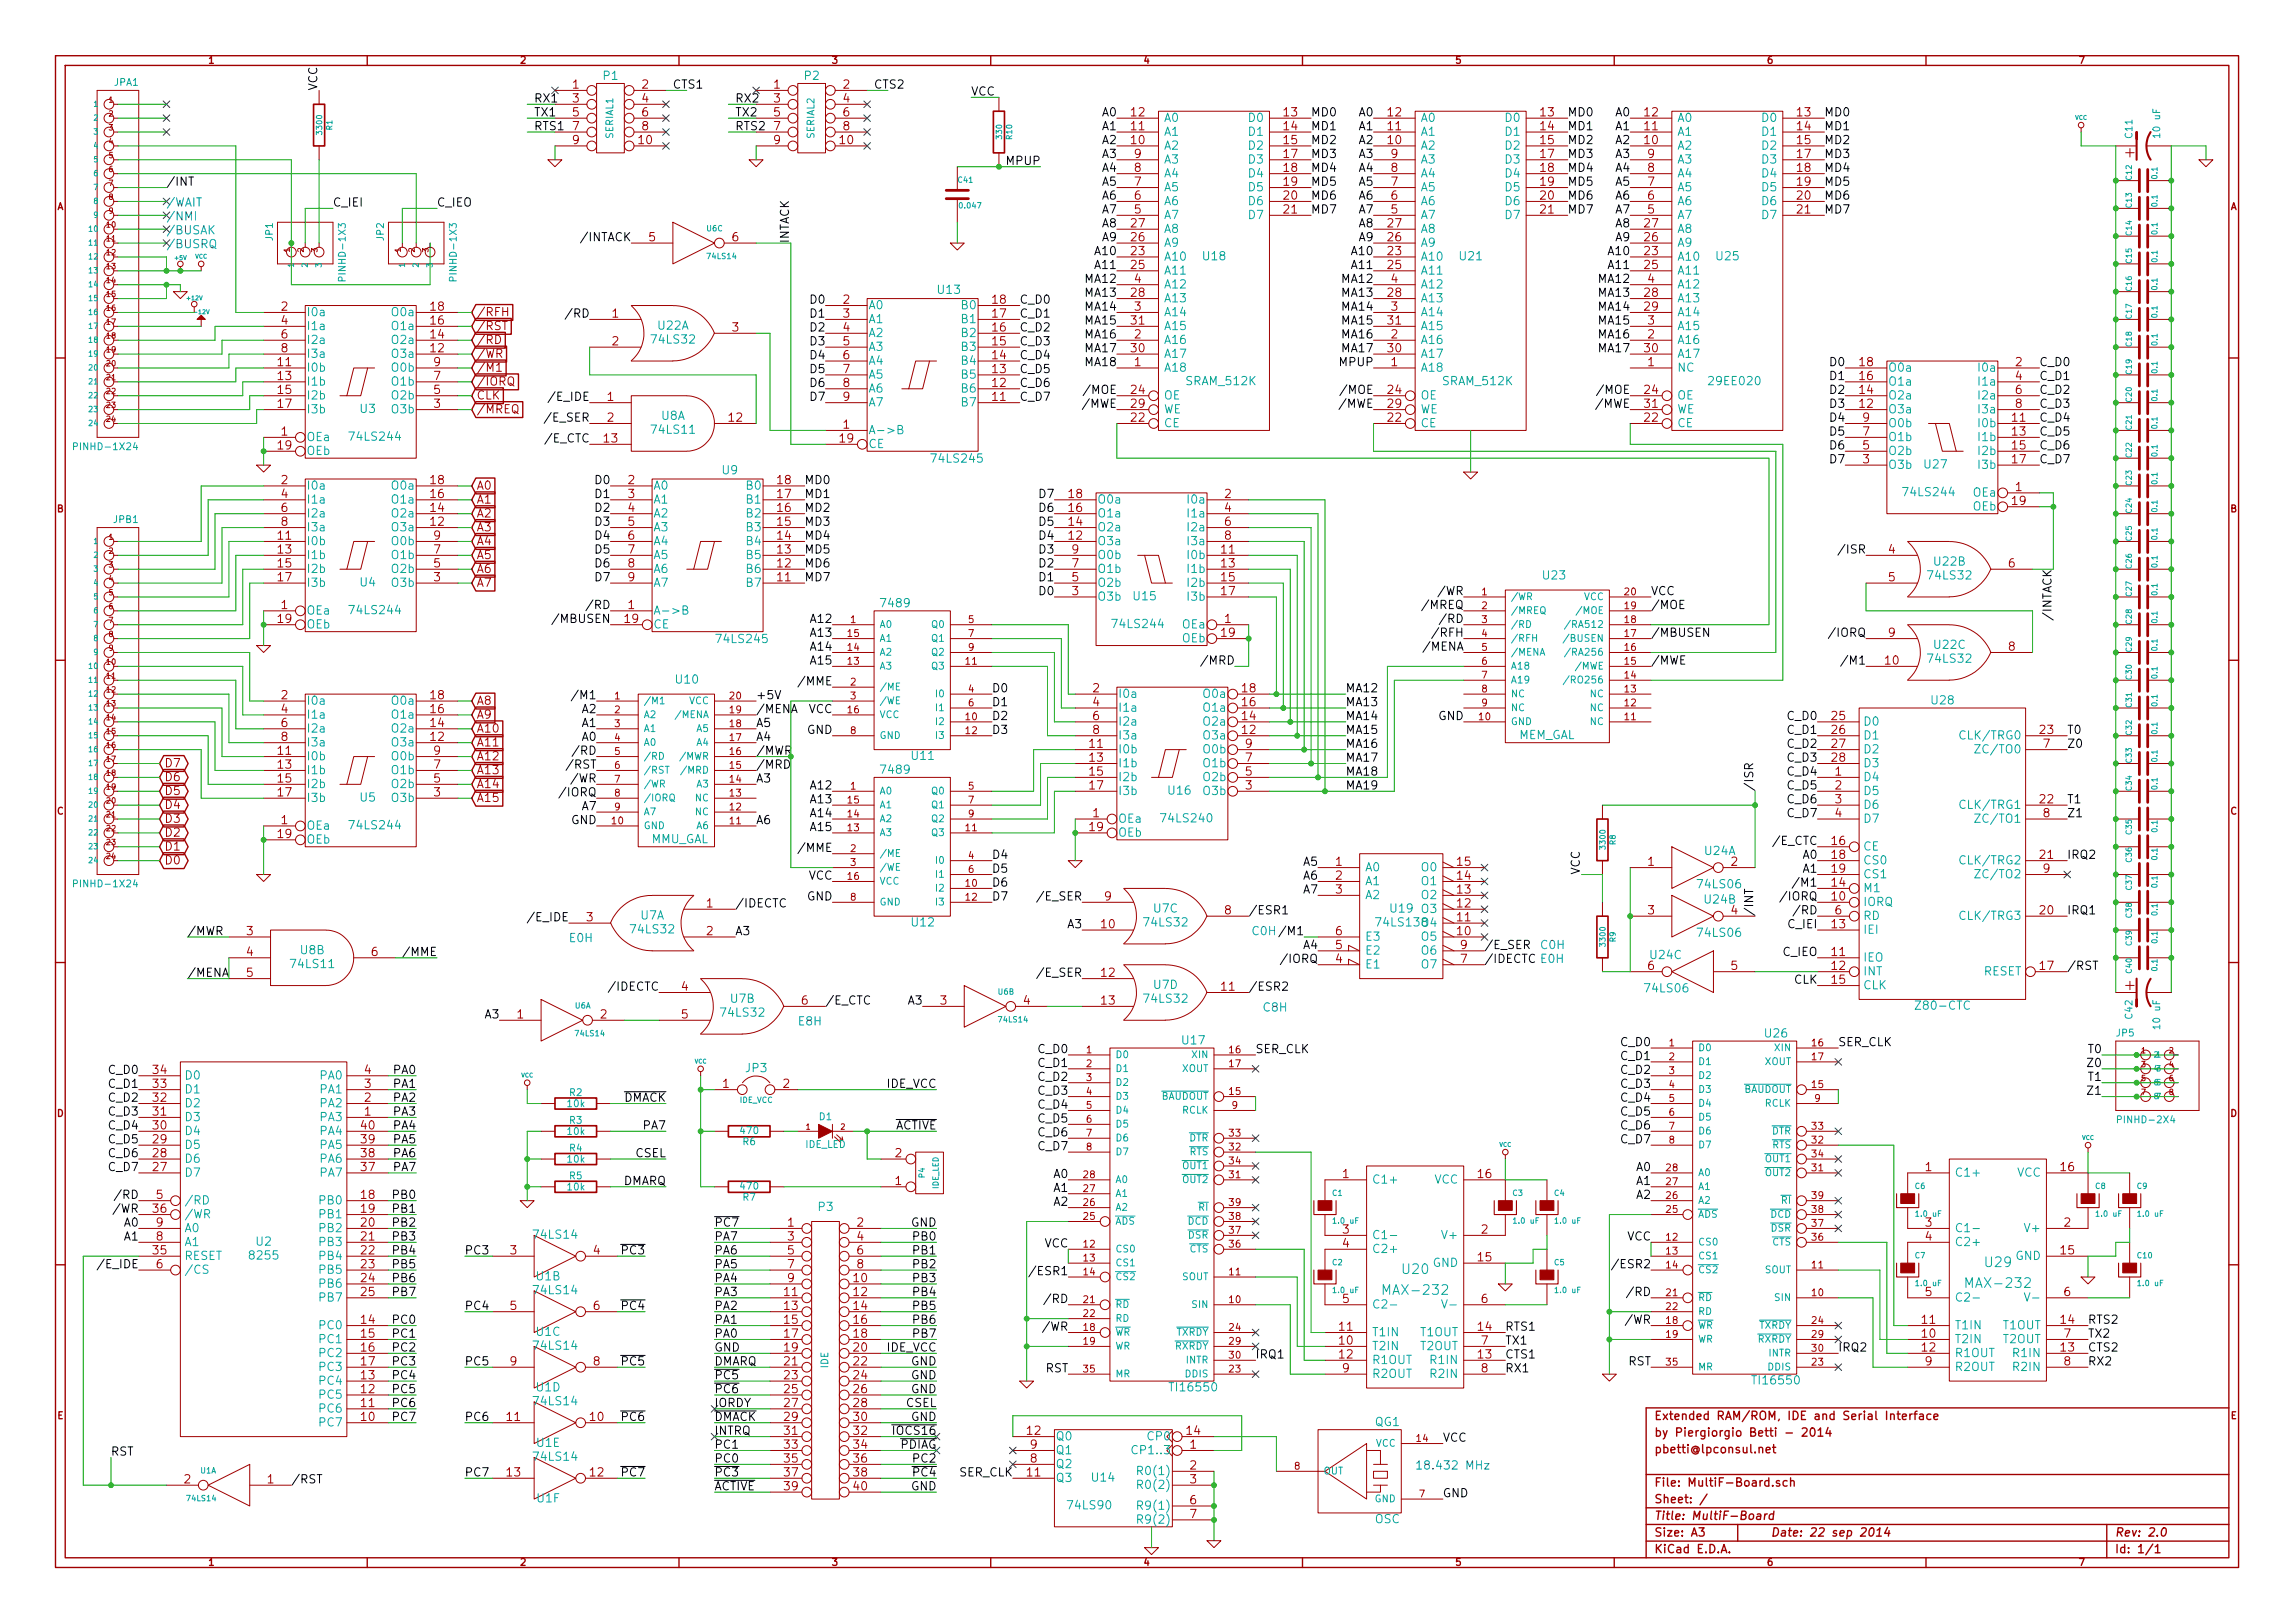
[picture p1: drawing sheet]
<svg xmlns="http://www.w3.org/2000/svg" width="420mm" height="297mm" viewBox="0 0 420 297" stroke-linecap="round" stroke-linejoin="round" font-family="sans-serif">
<defs><g id="words">
<g font-size="2.8" fill="#a00000">
<text x="390.9" y="28.8" transform="rotate(-90 390.9 28.8)">+</text>
<text x="390.9" y="181.2" transform="rotate(-90 390.9 181.2)">+</text>
</g>
<g font-size="2.5" fill="#00a0a0">
<text x="256.8" y="233.3">U20</text>
<text x="363.5" y="232">U29</text>
<text x="253.8" y="237.1">MAX-232</text>
<text x="360.5" y="235.8">MAX-232</text>
</g>
<g font-size="2.1">
<text x="58.2" y="16.5" transform="rotate(-90 58.2 16.5)">VCC</text>
<text x="123.2" y="16.3">CTS1</text>
<text x="160" y="16.3">CTS2</text>
<text x="177.8" y="17.6">VCC</text>
<text x="97.8" y="21.4">TX1</text>
<text x="97.8" y="18.8">RX1</text>
<text x="97.8" y="23.9">RTS1</text>
<text x="134.6" y="21.4">TX2</text>
<text x="134.6" y="18.8">RX2</text>
<text x="134.6" y="23.9">RTS2</text>
<text x="201.8" y="21.4">A0</text>
<text x="201.8" y="23.9">A1</text>
<text x="240" y="21.4">MD0</text>
<text x="240" y="23.9">MD1</text>
<text x="248.7" y="23.9">A1</text>
<text x="248.7" y="21.4">A0</text>
<text x="287" y="21.4">MD0</text>
<text x="287" y="23.9">MD1</text>
<text x="295.7" y="23.9">A1</text>
<text x="295.7" y="21.4">A0</text>
<text x="334" y="21.4">MD0</text>
<text x="334" y="23.9">MD1</text>
<text x="201.8" y="26.5">A2</text>
<text x="201.8" y="29">A3</text>
<text x="240" y="26.5">MD2</text>
<text x="240" y="29">MD3</text>
<text x="248.7" y="29">A3</text>
<text x="248.7" y="26.5">A2</text>
<text x="287" y="26.5">MD2</text>
<text x="287" y="29">MD3</text>
<text x="295.7" y="29">A3</text>
<text x="295.7" y="26.5">A2</text>
<text x="334" y="26.5">MD2</text>
<text x="334" y="29">MD3</text>
<text x="30.5" y="34.1">/INT</text>
<text x="184.4" y="30.3">MPUP</text>
<text x="201.8" y="31.5">A4</text>
<text x="201.8" y="34.1">A5</text>
<text x="240" y="31.5">MD4</text>
<text x="240" y="34.1">MD5</text>
<text x="248.7" y="34.1">A5</text>
<text x="248.7" y="31.5">A4</text>
<text x="287" y="31.5">MD4</text>
<text x="287" y="34.1">MD5</text>
<text x="295.7" y="34.1">A5</text>
<text x="295.7" y="31.5">A4</text>
<text x="334" y="31.5">MD4</text>
<text x="334" y="34.1">MD5</text>
<text x="61" y="37.9">C_IEI</text>
<text x="80" y="37.9">C_IEO</text>
<text x="201.8" y="36.6">A6</text>
<text x="201.8" y="39.2">A7</text>
<text x="201.8" y="41.7">A8</text>
<text x="240" y="36.6">MD6</text>
<text x="240" y="39.2">MD7</text>
<text x="248.7" y="41.7">A8</text>
<text x="248.7" y="39.2">A7</text>
<text x="248.7" y="36.6">A6</text>
<text x="287" y="36.6">MD6</text>
<text x="287" y="39.2">MD7</text>
<text x="295.7" y="41.7">A8</text>
<text x="295.7" y="39.2">A7</text>
<text x="295.7" y="36.6">A6</text>
<text x="334" y="36.6">MD6</text>
<text x="334" y="39.2">MD7</text>
<text x="107" y="44.2">/INTACK</text>
<text x="144.5" y="44.5" transform="rotate(-90 144.5 44.5)">INTACK</text>
<text x="200.6" y="46.8">A10</text>
<text x="201.8" y="44.2">A9</text>
<text x="247.6" y="46.8">A10</text>
<text x="248.7" y="44.2">A9</text>
<text x="294.6" y="46.8">A10</text>
<text x="295.7" y="44.2">A9</text>
<text x="198.8" y="51.9">MA12</text>
<text x="200.6" y="49.3">A11</text>
<text x="245.8" y="51.9">MA12</text>
<text x="247.6" y="49.3">A11</text>
<text x="292.8" y="51.9">MA12</text>
<text x="294.6" y="49.3">A11</text>
<text x="104.3" y="58.2">/RD</text>
<text x="148.4" y="55.7">D0</text>
<text x="148.4" y="58.2">D1</text>
<text x="186.7" y="55.7">C_D0</text>
<text x="186.7" y="58.2">C_D1</text>
<text x="198.8" y="54.4">MA13</text>
<text x="198.8" y="56.9">MA14</text>
<text x="198.8" y="59.5">MA15</text>
<text x="245.8" y="59.5">MA15</text>
<text x="245.8" y="56.9">MA14</text>
<text x="245.8" y="54.4">MA13</text>
<text x="292.8" y="59.5">MA15</text>
<text x="292.8" y="56.9">MA14</text>
<text x="292.8" y="54.4">MA13</text>
<text x="148.4" y="60.7">D2</text>
<text x="148.4" y="63.3">D3</text>
<text x="148.4" y="65.8">D4</text>
<text x="186.7" y="60.7">C_D2</text>
<text x="186.7" y="63.3">C_D3</text>
<text x="186.7" y="65.8">C_D4</text>
<text x="198.8" y="62">MA16</text>
<text x="198.8" y="64.6">MA17</text>
<text x="245.8" y="62">MA16</text>
<text x="245.8" y="64.6">MA17</text>
<text x="292.8" y="64.6">MA17</text>
<text x="292.8" y="62">MA16</text>
<text x="148.4" y="68.4">D5</text>
<text x="148.4" y="70.9">D6</text>
<text x="186.7" y="68.4">C_D5</text>
<text x="186.7" y="70.9">C_D6</text>
<text x="198.8" y="67.1">MA18</text>
<text x="245.3" y="67.1">MPUP</text>
<text x="335.1" y="67.1">D0</text>
<text x="335.1" y="69.6">D1</text>
<text x="373.4" y="67.1">C_D0</text>
<text x="373.4" y="69.6">C_D1</text>
<text x="100.4" y="77.3">/E_SER</text>
<text x="101.2" y="73.4">/E_IDE</text>
<text x="148.4" y="73.4">D7</text>
<text x="186.7" y="73.4">C_D7</text>
<text x="198.7" y="74.7">/MWE</text>
<text x="199" y="72.2">/MOE</text>
<text x="245.7" y="74.7">/MWE</text>
<text x="246" y="72.2">/MOE</text>
<text x="292.7" y="74.7">/MWE</text>
<text x="293" y="72.2">/MOE</text>
<text x="335.1" y="72.2">D2</text>
<text x="335.1" y="74.7">D3</text>
<text x="335.1" y="77.3">D4</text>
<text x="373.4" y="72.2">C_D2</text>
<text x="373.4" y="74.7">C_D3</text>
<text x="373.4" y="77.3">C_D4</text>
<text x="100.4" y="81.1">/E_CTC</text>
<text x="335.1" y="79.8">D5</text>
<text x="335.1" y="82.3">D6</text>
<text x="373.4" y="79.8">C_D5</text>
<text x="373.4" y="82.3">C_D6</text>
<text x="109" y="88.7">D0</text>
<text x="147.3" y="88.7">MD0</text>
<text x="335.1" y="84.9">D7</text>
<text x="373.4" y="84.9">C_D7</text>
<text x="109" y="91.2">D1</text>
<text x="109" y="93.8">D2</text>
<text x="147.3" y="91.2">MD1</text>
<text x="147.3" y="93.8">MD2</text>
<text x="190.3" y="93.8">D6</text>
<text x="190.3" y="91.2">D7</text>
<text x="109" y="96.3">D3</text>
<text x="109" y="98.8">D4</text>
<text x="109" y="101.4">D5</text>
<text x="147.3" y="96.3">MD3</text>
<text x="147.3" y="98.8">MD4</text>
<text x="147.3" y="101.4">MD5</text>
<text x="190.3" y="101.4">D3</text>
<text x="190.3" y="98.8">D4</text>
<text x="190.3" y="96.3">D5</text>
<text x="337.5" y="101.4">/ISR</text>
<text x="109" y="103.9">D6</text>
<text x="109" y="106.5">D7</text>
<text x="147.3" y="103.9">MD6</text>
<text x="147.3" y="106.5">MD7</text>
<text x="190.3" y="106.5">D1</text>
<text x="190.3" y="103.9">D2</text>
<text x="108.1" y="111.5">/RD</text>
<text x="190.3" y="109">D0</text>
<text x="261" y="111.5">/MREQ</text>
<text x="263.9" y="109">/WR</text>
<text x="302.3" y="111.5">/MOE</text>
<text x="302.3" y="109">VCC</text>
<text x="375.7" y="112.8" transform="rotate(-90 375.7 112.8)">/INTACK</text>
<text x="102" y="114.1">/MBUSEN</text>
<text x="148.5" y="114.1">A12</text>
<text x="148.5" y="116.6">A13</text>
<text x="148.5" y="119.2">A14</text>
<text x="261.1" y="119.2">/MENA</text>
<text x="263" y="116.6">/RFH</text>
<text x="264.3" y="114.1">/RD</text>
<text x="302.3" y="116.6">/MBUSEN</text>
<text x="335.6" y="116.6">/IORQ</text>
<text x="146.9" y="125.5">/MME</text>
<text x="148.5" y="121.7">A15</text>
<text x="220.6" y="121.7">/MRD</text>
<text x="302.3" y="121.7">/MWE</text>
<text x="338.1" y="121.7">/M1</text>
<text x="105.7" y="128.1">/M1</text>
<text x="106.5" y="130.6">A2</text>
<text x="138.4" y="128.1">+5V</text>
<text x="138.4" y="130.6">/MENA</text>
<text x="147.9" y="130.6">VCC</text>
<text x="181.6" y="126.8">D0</text>
<text x="181.6" y="129.3">D1</text>
<text x="181.6" y="131.9">D2</text>
<text x="246.4" y="131.9">MA14</text>
<text x="246.4" y="129.3">MA13</text>
<text x="246.4" y="126.8">MA12</text>
<text x="263.2" y="131.9">GND</text>
<text x="327.3" y="131.9">C_D0</text>
<text x="106.5" y="133.1">A1</text>
<text x="106.5" y="135.7">A0</text>
<text x="138.4" y="133.1">A5</text>
<text x="138.4" y="135.7">A4</text>
<text x="147.7" y="134.4">GND</text>
<text x="181.6" y="134.4">D3</text>
<text x="246.4" y="136.9">MA16</text>
<text x="246.4" y="134.4">MA15</text>
<text x="327.3" y="136.9">C_D2</text>
<text x="327.3" y="134.4">C_D1</text>
<text x="378.5" y="134.4">T0</text>
<text x="378.5" y="136.9">Z0</text>
<text x="104.4" y="140.8">/RST</text>
<text x="105.1" y="143.3">/WR</text>
<text x="105.6" y="138.2">/RD</text>
<text x="138.4" y="143.3">A3</text>
<text x="138.4" y="140.8">/MRD</text>
<text x="138.4" y="138.2">/MWR</text>
<text x="246.4" y="142">MA18</text>
<text x="246.4" y="139.5">MA17</text>
<text x="327.3" y="142">C_D4</text>
<text x="327.3" y="139.5">C_D3</text>
<text x="103.2" y="145.8">/IORQ</text>
<text x="106.5" y="148.4">A7</text>
<text x="148.5" y="144.6">A12</text>
<text x="148.5" y="147.1">A13</text>
<text x="148.5" y="149.6">A14</text>
<text x="246.4" y="144.6">MA19</text>
<text x="321.1" y="144.8" transform="rotate(-90 321.1 144.8)">/ISR</text>
<text x="327.3" y="149.6">C_D7</text>
<text x="327.3" y="147.1">C_D6</text>
<text x="327.3" y="144.6">C_D5</text>
<text x="378.5" y="147.1">T1</text>
<text x="378.5" y="149.6">Z1</text>
<text x="104.5" y="150.9">GND</text>
<text x="138.4" y="150.9">A6</text>
<text x="146.9" y="156">/MME</text>
<text x="148.5" y="152.2">A15</text>
<text x="325.2" y="154.7">/E_CTC</text>
<text x="147.9" y="161.1">VCC</text>
<text x="181.6" y="157.3">D4</text>
<text x="181.6" y="159.8">D5</text>
<text x="238.6" y="158.5">A5</text>
<text x="238.6" y="161.1">A6</text>
<text x="289.3" y="160.1" transform="rotate(-90 289.3 160.1)">VCC</text>
<text x="330" y="159.8">A1</text>
<text x="330" y="157.3">A0</text>
<text x="378.5" y="157.3">IRQ2</text>
<text x="134.6" y="166.2">/IDECTC</text>
<text x="147.7" y="164.9">GND</text>
<text x="181.6" y="162.3">D6</text>
<text x="181.6" y="164.9">D7</text>
<text x="190.6" y="164.9">/E_SER</text>
<text x="228.6" y="167.4">/ESR1</text>
<text x="238.6" y="163.6">A7</text>
<text x="321.1" y="167.7" transform="rotate(-90 321.1 167.7)">/INT</text>
<text x="326.7" y="164.9">/IORQ</text>
<text x="329.1" y="167.4">/RD</text>
<text x="329.2" y="162.3">/M1</text>
<text x="378.5" y="167.4">IRQ1</text>
<text x="34.3" y="171.2">/MWR</text>
<text x="97.4" y="168.7">/E_IDE</text>
<text x="134.6" y="171.2">A3</text>
<text x="195.4" y="170">A3</text>
<text x="235.2" y="171.2">/M1</text>
<text x="238.6" y="173.8">A4</text>
<text x="271.8" y="173.8">/E_SER</text>
<text x="327.4" y="170">C_IEI</text>
<text x="34.3" y="178.9">/MENA</text>
<text x="74.5" y="175">/MME</text>
<text x="190.6" y="178.9">/E_SER</text>
<text x="235.3" y="176.3">/IORQ</text>
<text x="271.8" y="176.3">/IDECTC</text>
<text x="326.4" y="175">C_IEO</text>
<text x="378.5" y="177.6">/RST</text>
<text x="112.2" y="181.4">/IDECTC</text>
<text x="151.1" y="183.9">/E_CTC</text>
<text x="166.2" y="183.9">A3</text>
<text x="228.6" y="181.4">/ESR2</text>
<text x="328.4" y="180.1">CLK</text>
<text x="88.7" y="186.5">A3</text>
<text x="296.8" y="191.6">C_D0</text>
<text x="336.5" y="191.6">SER_CLK</text>
<text x="20" y="196.6">C_D0</text>
<text x="72.1" y="196.6">PA0</text>
<text x="190.1" y="192.8">C_D0</text>
<text x="190.1" y="195.4">C_D1</text>
<text x="190.1" y="197.9">C_D2</text>
<text x="229.9" y="192.8">SER_CLK</text>
<text x="296.8" y="194.1">C_D1</text>
<text x="296.8" y="196.6">C_D2</text>
<text x="382.3" y="192.8">T0</text>
<text x="382.3" y="195.4">Z0</text>
<text x="382.3" y="197.9">T1</text>
<text x="20" y="199.2">C_D1</text>
<text x="20" y="201.7">C_D2</text>
<text x="72.1" y="201.7">PA2</text>
<text x="72.1" y="199.2">PA1</text>
<text x="114" y="201.7">DMACK</text>
<text x="162.3" y="199.2">IDE_VCC</text>
<text x="190.1" y="200.4">C_D3</text>
<text x="190.1" y="203">C_D4</text>
<text x="296.8" y="199.2">C_D3</text>
<text x="296.8" y="201.7">C_D4</text>
<text x="382.3" y="200.4">Z1</text>
<text x="20" y="204.3">C_D3</text>
<text x="20" y="206.8">C_D4</text>
<text x="20" y="209.3">C_D5</text>
<text x="72.1" y="209.3">PA5</text>
<text x="72.1" y="206.8">PA4</text>
<text x="72.1" y="204.3">PA3</text>
<text x="117.8" y="206.8">PA7</text>
<text x="163.7" y="206.8">ACTIVE</text>
<text x="190.1" y="205.5">C_D5</text>
<text x="190.1" y="208.1">C_D6</text>
<text x="296.8" y="204.3">C_D5</text>
<text x="296.8" y="206.8">C_D6</text>
<text x="296.8" y="209.3">C_D7</text>
<text x="20" y="211.9">C_D6</text>
<text x="20" y="214.4">C_D7</text>
<text x="72.1" y="214.4">PA7</text>
<text x="72.1" y="211.9">PA6</text>
<text x="116.3" y="211.9">CSEL</text>
<text x="190.1" y="210.6">C_D7</text>
<text x="192.9" y="215.7">A0</text>
<text x="299.5" y="214.4">A0</text>
<text x="21.7" y="219.5">/RD</text>
<text x="72.1" y="219.5">PB0</text>
<text x="113.9" y="217">DMARQ</text>
<text x="192.9" y="218.2">A1</text>
<text x="192.9" y="220.8">A2</text>
<text x="299.5" y="217">A1</text>
<text x="299.5" y="219.5">A2</text>
<text x="21.3" y="222">/WR</text>
<text x="22.7" y="224.6">A0</text>
<text x="22.7" y="227.1">A1</text>
<text x="72.1" y="227.1">PB3</text>
<text x="72.1" y="224.6">PB2</text>
<text x="72.1" y="222">PB1</text>
<text x="130.8" y="227.1">PA7</text>
<text x="130.8" y="224.6">PC7</text>
<text x="166.7" y="224.6">GND</text>
<text x="167.3" y="227.1">PB0</text>
<text x="297.8" y="227.1">VCC</text>
<text x="18.7" y="232.2">/E_IDE</text>
<text x="72.1" y="232.2">PB5</text>
<text x="72.1" y="229.7">PB4</text>
<text x="85.1" y="229.7">PC3</text>
<text x="114" y="229.7">PC3</text>
<text x="130.8" y="232.2">PA5</text>
<text x="130.8" y="229.7">PA6</text>
<text x="167.3" y="232.2">PB2</text>
<text x="167.3" y="229.7">PB1</text>
<text x="189.4" y="233.5">/ESR1</text>
<text x="191.1" y="228.4">VCC</text>
<text x="296.1" y="232.2">/ESR2</text>
<text x="72.1" y="237.3">PB7</text>
<text x="72.1" y="234.7">PB6</text>
<text x="85.1" y="239.8">PC4</text>
<text x="114" y="239.8">PC4</text>
<text x="130.8" y="239.8">PA2</text>
<text x="130.8" y="237.3">PA3</text>
<text x="130.8" y="234.7">PA4</text>
<text x="167.3" y="239.8">PB5</text>
<text x="167.3" y="237.3">PB4</text>
<text x="167.3" y="234.7">PB3</text>
<text x="191.9" y="238.5">/RD</text>
<text x="298.6" y="237.3">/RD</text>
<text x="72.1" y="244.9">PC1</text>
<text x="72.1" y="242.4">PC0</text>
<text x="130.8" y="244.9">PA0</text>
<text x="130.8" y="242.4">PA1</text>
<text x="167.3" y="244.9">PB7</text>
<text x="167.3" y="242.4">PB6</text>
<text x="191.5" y="243.6">/WR</text>
<text x="275.6" y="243.6">RTS1</text>
<text x="298.1" y="242.4">/WR</text>
<text x="382.3" y="242.4">RTS2</text>
<text x="382.3" y="244.9">TX2</text>
<text x="72.1" y="250">PC3</text>
<text x="72.1" y="247.4">PC2</text>
<text x="85.1" y="250">PC5</text>
<text x="114" y="250">PC5</text>
<text x="130.8" y="250">DMARQ</text>
<text x="130.8" y="247.4">GND</text>
<text x="162.3" y="247.4">IDE_VCC</text>
<text x="166.7" y="250">GND</text>
<text x="191.3" y="251.2">RST</text>
<text x="229.9" y="248.7">IRQ1</text>
<text x="275.6" y="246.2">TX1</text>
<text x="275.6" y="248.7">CTS1</text>
<text x="275.6" y="251.2">RX1</text>
<text x="298" y="250">RST</text>
<text x="336.5" y="247.4">IRQ2</text>
<text x="382.3" y="247.4">CTS2</text>
<text x="382.3" y="250">RX2</text>
<text x="72.1" y="257.6">PC6</text>
<text x="72.1" y="255.1">PC5</text>
<text x="72.1" y="252.5">PC4</text>
<text x="130.8" y="257.6">IORDY</text>
<text x="130.8" y="255.1">PC6</text>
<text x="130.8" y="252.5">PC5</text>
<text x="165.8" y="257.6">CSEL</text>
<text x="166.7" y="255.1">GND</text>
<text x="166.7" y="252.5">GND</text>
<text x="72.1" y="260.1">PC7</text>
<text x="85.1" y="260.1">PC6</text>
<text x="114" y="260.1">PC6</text>
<text x="130.8" y="262.7">INTRQ</text>
<text x="130.8" y="260.1">DMACK</text>
<text x="163.9" y="262.7">IOCS16</text>
<text x="166.7" y="260.1">GND</text>
<text x="264.2" y="263.9">VCC</text>
<text x="20.3" y="266.5">RST</text>
<text x="130.8" y="267.8">PC0</text>
<text x="130.8" y="265.2">PC1</text>
<text x="164.7" y="265.2">PDIAG</text>
<text x="167.3" y="267.8">PC2</text>
<text x="53.3" y="271.6">/RST</text>
<text x="85.1" y="270.3">PC7</text>
<text x="114" y="270.3">PC7</text>
<text x="130.8" y="272.8">ACTIVE</text>
<text x="130.8" y="270.3">PC3</text>
<text x="166.7" y="272.8">GND</text>
<text x="167.3" y="270.3">PC4</text>
<text x="175.5" y="270.3">SER_CLK</text>
<text x="264.2" y="274.1">GND</text>
</g>
<g font-size="2.1" fill="#a00000">
<text x="104.8" y="16.3">1</text>
<text x="117.5" y="16.3">2</text>
<text x="141.7" y="16.3">1</text>
<text x="154.4" y="16.3">2</text>
<text x="104.8" y="18.8">3</text>
<text x="104.8" y="21.4">5</text>
<text x="104.8" y="23.9">7</text>
<text x="117.5" y="18.8">4</text>
<text x="117.5" y="21.4">6</text>
<text x="117.5" y="23.9">8</text>
<text x="141.7" y="18.8">3</text>
<text x="141.7" y="21.4">5</text>
<text x="141.7" y="23.9">7</text>
<text x="154.4" y="18.8">4</text>
<text x="154.4" y="21.4">6</text>
<text x="154.4" y="23.9">8</text>
<text x="207.1" y="23.9">11</text>
<text x="207.1" y="21.4">12</text>
<text x="235.1" y="21.4">13</text>
<text x="235.1" y="23.9">14</text>
<text x="254.1" y="23.9">11</text>
<text x="254.1" y="21.4">12</text>
<text x="282" y="21.4">13</text>
<text x="282" y="23.9">14</text>
<text x="301.1" y="23.9">11</text>
<text x="301.1" y="21.4">12</text>
<text x="329" y="21.4">13</text>
<text x="329" y="23.9">14</text>
<text x="104.8" y="26.5">9</text>
<text x="116.9" y="26.5">10</text>
<text x="141.7" y="26.5">9</text>
<text x="153.8" y="26.5">10</text>
<text x="207.1" y="26.5">10</text>
<text x="207.7" y="29">9</text>
<text x="235.1" y="26.5">15</text>
<text x="235.1" y="29">17</text>
<text x="254.1" y="26.5">10</text>
<text x="254.7" y="29">9</text>
<text x="282" y="26.5">15</text>
<text x="282" y="29">17</text>
<text x="301.1" y="26.5">10</text>
<text x="301.7" y="29">9</text>
<text x="329" y="26.5">15</text>
<text x="329" y="29">17</text>
<text x="207.7" y="34.1">7</text>
<text x="207.7" y="31.5">8</text>
<text x="235.1" y="31.5">18</text>
<text x="235.1" y="34.1">19</text>
<text x="254.7" y="34.1">7</text>
<text x="254.7" y="31.5">8</text>
<text x="282" y="31.5">18</text>
<text x="282" y="34.1">19</text>
<text x="301.7" y="34.1">7</text>
<text x="301.7" y="31.5">8</text>
<text x="329" y="31.5">18</text>
<text x="329" y="34.1">19</text>
<text x="207.1" y="41.7">27</text>
<text x="207.7" y="39.2">5</text>
<text x="207.7" y="36.6">6</text>
<text x="235.1" y="36.6">20</text>
<text x="235.1" y="39.2">21</text>
<text x="254.1" y="41.7">27</text>
<text x="254.7" y="39.2">5</text>
<text x="254.7" y="36.6">6</text>
<text x="282" y="36.6">20</text>
<text x="282" y="39.2">21</text>
<text x="301.1" y="41.7">27</text>
<text x="301.7" y="39.2">5</text>
<text x="301.7" y="36.6">6</text>
<text x="329" y="36.6">20</text>
<text x="329" y="39.2">21</text>
<text x="118.8" y="44.2">5</text>
<text x="134" y="44.2">6</text>
<text x="207.1" y="46.8">23</text>
<text x="207.1" y="44.2">26</text>
<text x="254.1" y="46.8">23</text>
<text x="254.1" y="44.2">26</text>
<text x="301.1" y="46.8">23</text>
<text x="301.1" y="44.2">26</text>
<text x="207.1" y="49.3">25</text>
<text x="207.7" y="51.9">4</text>
<text x="254.1" y="49.3">25</text>
<text x="254.7" y="51.9">4</text>
<text x="301.1" y="49.3">25</text>
<text x="301.7" y="51.9">4</text>
<text x="51.5" y="56.9">2</text>
<text x="51.5" y="59.5">4</text>
<text x="78.8" y="59.5">16</text>
<text x="78.8" y="56.9">18</text>
<text x="87.3" y="57.9">/RFH</text>
<text x="112.1" y="58.2">1</text>
<text x="154.4" y="55.7">2</text>
<text x="154.4" y="58.2">3</text>
<text x="181.7" y="58.2">17</text>
<text x="181.7" y="55.7">18</text>
<text x="207.1" y="59.5">31</text>
<text x="207.1" y="54.4">28</text>
<text x="207.7" y="56.9">3</text>
<text x="254.1" y="59.5">31</text>
<text x="254.1" y="54.4">28</text>
<text x="254.7" y="56.9">3</text>
<text x="301.1" y="54.4">28</text>
<text x="301.1" y="56.9">29</text>
<text x="301.7" y="59.5">3</text>
<text x="51.5" y="62">6</text>
<text x="51.5" y="64.6">8</text>
<text x="78.8" y="64.6">12</text>
<text x="78.8" y="62">14</text>
<text x="87.3" y="65.6">/WR</text>
<text x="87.3" y="63">/RD</text>
<text x="87.3" y="60.5">/RST</text>
<text x="112.1" y="63.3">2</text>
<text x="134" y="60.7">3</text>
<text x="154.4" y="60.7">4</text>
<text x="154.4" y="63.3">5</text>
<text x="154.4" y="65.8">6</text>
<text x="181.7" y="65.8">14</text>
<text x="181.7" y="63.3">15</text>
<text x="181.7" y="60.7">16</text>
<text x="207.1" y="64.6">30</text>
<text x="207.7" y="62">2</text>
<text x="254.1" y="64.6">30</text>
<text x="254.7" y="62">2</text>
<text x="301.1" y="64.6">30</text>
<text x="301.7" y="62">2</text>
<text x="50.9" y="67.1">11</text>
<text x="50.9" y="69.6">13</text>
<text x="79.4" y="69.6">7</text>
<text x="79.4" y="67.1">9</text>
<text x="87.3" y="70.6">/IORQ</text>
<text x="87.3" y="68.1">/M1</text>
<text x="154.4" y="68.4">7</text>
<text x="154.4" y="70.9">8</text>
<text x="181.7" y="70.9">12</text>
<text x="181.7" y="68.4">13</text>
<text x="207.7" y="67.1">1</text>
<text x="254.7" y="67.1">1</text>
<text x="301.7" y="67.1">1</text>
<text x="340.5" y="69.6">16</text>
<text x="340.5" y="67.1">18</text>
<text x="369" y="67.1">2</text>
<text x="369" y="69.6">4</text>
<text x="50.9" y="72.2">15</text>
<text x="50.9" y="74.7">17</text>
<text x="79.4" y="74.7">3</text>
<text x="79.4" y="72.2">5</text>
<text x="87.3" y="75.7">/MREQ</text>
<text x="87.3" y="73.2">CLK</text>
<text x="111.2" y="73.4">1</text>
<text x="111.2" y="77.3">2</text>
<text x="133.5" y="77.3">12</text>
<text x="154.4" y="73.4">9</text>
<text x="181.7" y="73.4">11</text>
<text x="207.1" y="77.3">22</text>
<text x="207.1" y="72.2">24</text>
<text x="207.1" y="74.7">29</text>
<text x="254.1" y="77.3">22</text>
<text x="254.1" y="72.2">24</text>
<text x="254.1" y="74.7">29</text>
<text x="301.1" y="74.7">31</text>
<text x="301.1" y="77.3">22</text>
<text x="301.1" y="72.2">24</text>
<text x="340.5" y="74.7">12</text>
<text x="340.5" y="72.2">14</text>
<text x="341" y="77.3">9</text>
<text x="368.4" y="77.3">11</text>
<text x="369" y="72.2">6</text>
<text x="369" y="74.7">8</text>
<text x="50.9" y="82.3">19</text>
<text x="51.5" y="79.8">1</text>
<text x="110.6" y="81.1">13</text>
<text x="153.8" y="81.1">19</text>
<text x="154.4" y="78.5">1</text>
<text x="341" y="82.3">5</text>
<text x="341" y="79.8">7</text>
<text x="368.4" y="79.8">13</text>
<text x="368.4" y="82.3">15</text>
<text x="51.5" y="88.7">2</text>
<text x="78.8" y="88.7">18</text>
<text x="87.3" y="89.7">A0</text>
<text x="115" y="88.7">2</text>
<text x="142.3" y="88.7">18</text>
<text x="341" y="84.9">3</text>
<text x="368.4" y="84.9">17</text>
<text x="369" y="90">1</text>
<text x="51.5" y="91.2">4</text>
<text x="51.5" y="93.8">6</text>
<text x="78.8" y="93.8">14</text>
<text x="78.8" y="91.2">16</text>
<text x="87.3" y="92.2">A1</text>
<text x="87.3" y="94.8">A2</text>
<text x="115" y="91.2">3</text>
<text x="115" y="93.8">4</text>
<text x="142.3" y="93.8">16</text>
<text x="142.3" y="91.2">17</text>
<text x="195.7" y="93.8">16</text>
<text x="195.7" y="91.2">18</text>
<text x="224.2" y="91.2">2</text>
<text x="224.2" y="93.8">4</text>
<text x="368.4" y="92.5">19</text>
<text x="50.9" y="98.8">11</text>
<text x="50.9" y="101.4">13</text>
<text x="51.5" y="96.3">8</text>
<text x="78.8" y="96.3">12</text>
<text x="79.4" y="101.4">7</text>
<text x="79.4" y="98.8">9</text>
<text x="87.3" y="97.3">A3</text>
<text x="87.3" y="99.9">A4</text>
<text x="115" y="96.3">5</text>
<text x="115" y="98.8">6</text>
<text x="115" y="101.4">7</text>
<text x="142.3" y="101.4">13</text>
<text x="142.3" y="98.8">14</text>
<text x="142.3" y="96.3">15</text>
<text x="195.7" y="98.8">12</text>
<text x="195.7" y="96.3">14</text>
<text x="196.3" y="101.4">9</text>
<text x="223.6" y="101.4">11</text>
<text x="224.2" y="96.3">6</text>
<text x="224.2" y="98.8">8</text>
<text x="345.7" y="101.4">4</text>
<text x="50.9" y="103.9">15</text>
<text x="50.9" y="106.5">17</text>
<text x="79.4" y="106.5">3</text>
<text x="79.4" y="103.9">5</text>
<text x="87.3" y="102.4">A5</text>
<text x="87.3" y="104.9">A6</text>
<text x="87.3" y="107.5">A7</text>
<text x="115" y="103.9">8</text>
<text x="115" y="106.5">9</text>
<text x="142.3" y="106.5">11</text>
<text x="142.3" y="103.9">12</text>
<text x="196.3" y="106.5">5</text>
<text x="196.3" y="103.9">7</text>
<text x="223.6" y="103.9">13</text>
<text x="223.6" y="106.5">15</text>
<text x="345.7" y="106.5">5</text>
<text x="367.7" y="103.9">6</text>
<text x="51.5" y="111.5">1</text>
<text x="115" y="111.5">1</text>
<text x="196.3" y="109">3</text>
<text x="223.6" y="109">17</text>
<text x="50.9" y="114.1">19</text>
<text x="114.4" y="114.1">19</text>
<text x="223.6" y="116.6">19</text>
<text x="224.2" y="114.1">1</text>
<text x="345.7" y="116.6">9</text>
<text x="367.7" y="119.2">8</text>
<text x="345.2" y="121.7">10</text>
<text x="51.5" y="128.1">2</text>
<text x="51.5" y="130.6">4</text>
<text x="78.8" y="130.6">16</text>
<text x="78.8" y="128.1">18</text>
<text x="87.3" y="129.1">A8</text>
<text x="87.3" y="131.6">A9</text>
<text x="200.1" y="126.8">2</text>
<text x="200.1" y="129.3">4</text>
<text x="200.1" y="131.9">6</text>
<text x="227.4" y="131.9">14</text>
<text x="227.4" y="129.3">16</text>
<text x="227.4" y="126.8">18</text>
<text x="335.4" y="131.9">25</text>
<text x="51.5" y="133.1">6</text>
<text x="51.5" y="135.7">8</text>
<text x="78.8" y="135.7">12</text>
<text x="78.8" y="133.1">14</text>
<text x="87.3" y="134.1">A10</text>
<text x="87.3" y="136.7">A11</text>
<text x="199.5" y="136.9">11</text>
<text x="200.1" y="134.4">8</text>
<text x="227.4" y="134.4">12</text>
<text x="228" y="136.9">9</text>
<text x="335.4" y="134.4">26</text>
<text x="335.4" y="136.9">27</text>
<text x="373.5" y="134.4">23</text>
<text x="374.1" y="136.9">7</text>
<text x="30.1" y="140.5">D7</text>
<text x="30.1" y="143">D6</text>
<text x="50.9" y="138.2">11</text>
<text x="50.9" y="140.8">13</text>
<text x="50.9" y="143.3">15</text>
<text x="79.4" y="143.3">5</text>
<text x="79.4" y="140.8">7</text>
<text x="79.4" y="138.2">9</text>
<text x="87.3" y="139.2">A12</text>
<text x="87.3" y="141.8">A13</text>
<text x="199.5" y="139.5">13</text>
<text x="199.5" y="142">15</text>
<text x="228" y="142">5</text>
<text x="228" y="139.5">7</text>
<text x="335.4" y="139.5">28</text>
<text x="336" y="142">1</text>
<text x="30.1" y="145.6">D5</text>
<text x="30.1" y="148.1">D4</text>
<text x="50.9" y="145.8">17</text>
<text x="79.4" y="145.8">3</text>
<text x="87.3" y="144.3">A14</text>
<text x="87.3" y="146.8">A15</text>
<text x="199.5" y="144.6">17</text>
<text x="200.1" y="149.6">1</text>
<text x="228" y="144.6">3</text>
<text x="336" y="144.6">2</text>
<text x="336" y="147.1">3</text>
<text x="336" y="149.6">4</text>
<text x="373.5" y="147.1">22</text>
<text x="374.1" y="149.6">8</text>
<text x="30.1" y="150.7">D3</text>
<text x="30.1" y="153.2">D2</text>
<text x="30.1" y="155.7">D1</text>
<text x="50.9" y="153.5">19</text>
<text x="51.5" y="150.9">1</text>
<text x="199.5" y="152.2">19</text>
<text x="335.4" y="154.7">16</text>
<text x="30.1" y="158.3">D0</text>
<text x="244.5" y="158.5">1</text>
<text x="244.5" y="161.1">2</text>
<text x="266.8" y="161.1">14</text>
<text x="266.8" y="158.5">15</text>
<text x="301.7" y="158.5">1</text>
<text x="316.9" y="158.5">2</text>
<text x="335.4" y="157.3">18</text>
<text x="335.4" y="159.8">19</text>
<text x="373.5" y="157.3">21</text>
<text x="374.1" y="159.8">9</text>
<text x="129.3" y="166.2">1</text>
<text x="202.2" y="164.9">9</text>
<text x="224.2" y="167.4">8</text>
<text x="244.5" y="163.6">3</text>
<text x="266.8" y="166.2">12</text>
<text x="266.8" y="163.6">13</text>
<text x="301.7" y="167.4">3</text>
<text x="316.9" y="167.4">4</text>
<text x="335.4" y="164.9">10</text>
<text x="335.4" y="162.3">14</text>
<text x="336" y="167.4">6</text>
<text x="373.5" y="167.4">20</text>
<text x="45.1" y="171.2">3</text>
<text x="107.4" y="168.7">3</text>
<text x="129.3" y="171.2">2</text>
<text x="201.7" y="170">10</text>
<text x="244.5" y="173.8">5</text>
<text x="244.5" y="171.2">6</text>
<text x="266.8" y="171.2">10</text>
<text x="266.8" y="168.7">11</text>
<text x="267.4" y="173.8">9</text>
<text x="335.4" y="170">13</text>
<text x="45.1" y="175">4</text>
<text x="45.1" y="178.9">5</text>
<text x="68" y="175">6</text>
<text x="201.7" y="178.9">12</text>
<text x="244.5" y="176.3">4</text>
<text x="267.4" y="176.3">7</text>
<text x="301.7" y="177.6">6</text>
<text x="316.9" y="177.6">5</text>
<text x="335.4" y="175">11</text>
<text x="335.4" y="177.6">12</text>
<text x="373.5" y="177.6">17</text>
<text x="124.8" y="181.4">4</text>
<text x="146.7" y="183.9">6</text>
<text x="172.1" y="183.9">3</text>
<text x="187.4" y="183.9">4</text>
<text x="201.7" y="183.9">13</text>
<text x="223.6" y="181.4">11</text>
<text x="335.4" y="180.1">15</text>
<text x="94.7" y="186.5">1</text>
<text x="109.9" y="186.5">2</text>
<text x="124.8" y="186.5">5</text>
<text x="28" y="196.6">34</text>
<text x="66.7" y="196.6">4</text>
<text x="28" y="201.7">32</text>
<text x="28" y="199.2">33</text>
<text x="66.7" y="201.7">2</text>
<text x="66.7" y="199.2">3</text>
<text x="132.3" y="199.2">1</text>
<text x="143.4" y="199.2">2</text>
<text x="28" y="206.8">30</text>
<text x="28" y="204.3">31</text>
<text x="28" y="209.3">29</text>
<text x="66.1" y="206.8">40</text>
<text x="66.1" y="209.3">39</text>
<text x="66.7" y="204.3">1</text>
<text x="28" y="214.4">27</text>
<text x="28" y="211.9">28</text>
<text x="66.1" y="214.4">37</text>
<text x="66.1" y="211.9">38</text>
<text x="163.9" y="211.9">2</text>
<text x="245.8" y="215.7">1</text>
<text x="270.6" y="215.7">16</text>
<text x="352.5" y="214.4">1</text>
<text x="377.3" y="214.4">16</text>
<text x="28.6" y="219.5">5</text>
<text x="66.1" y="219.5">18</text>
<text x="163.9" y="217">1</text>
<text x="28" y="222">36</text>
<text x="28.6" y="227.1">8</text>
<text x="28.6" y="224.6">9</text>
<text x="66.1" y="224.6">20</text>
<text x="66.1" y="227.1">21</text>
<text x="66.1" y="222">19</text>
<text x="144.2" y="224.6">1</text>
<text x="144.2" y="227.1">3</text>
<text x="156.9" y="224.6">2</text>
<text x="156.9" y="227.1">4</text>
<text x="245.8" y="225.8">3</text>
<text x="271.2" y="225.8">2</text>
<text x="352.5" y="224.6">3</text>
<text x="352.5" y="227.1">4</text>
<text x="377.9" y="224.6">2</text>
<text x="28" y="229.7">35</text>
<text x="28.6" y="232.2">6</text>
<text x="66.1" y="229.7">22</text>
<text x="66.1" y="232.2">23</text>
<text x="93.4" y="229.7">3</text>
<text x="108.6" y="229.7">4</text>
<text x="144.2" y="229.7">5</text>
<text x="144.2" y="232.2">7</text>
<text x="156.9" y="229.7">6</text>
<text x="156.9" y="232.2">8</text>
<text x="245.8" y="228.4">4</text>
<text x="270.6" y="230.9">15</text>
<text x="377.3" y="229.7">15</text>
<text x="66.1" y="234.7">24</text>
<text x="66.1" y="237.3">25</text>
<text x="93.4" y="239.8">5</text>
<text x="108.6" y="239.8">6</text>
<text x="143.6" y="237.3">11</text>
<text x="143.6" y="239.8">13</text>
<text x="144.2" y="234.7">9</text>
<text x="156.3" y="234.7">10</text>
<text x="156.3" y="237.3">12</text>
<text x="156.3" y="239.8">14</text>
<text x="245.8" y="238.5">5</text>
<text x="271.2" y="238.5">6</text>
<text x="352.5" y="237.3">5</text>
<text x="377.9" y="237.3">6</text>
<text x="66.1" y="242.4">14</text>
<text x="66.1" y="244.9">15</text>
<text x="143.6" y="242.4">15</text>
<text x="143.6" y="244.9">17</text>
<text x="156.3" y="242.4">16</text>
<text x="156.3" y="244.9">18</text>
<text x="245.2" y="243.6">11</text>
<text x="270.6" y="243.6">14</text>
<text x="351.9" y="244.9">10</text>
<text x="351.9" y="242.4">11</text>
<text x="377.3" y="242.4">14</text>
<text x="377.9" y="244.9">7</text>
<text x="66.1" y="247.4">16</text>
<text x="66.1" y="250">17</text>
<text x="93.4" y="250">9</text>
<text x="108.6" y="250">8</text>
<text x="143.6" y="250">21</text>
<text x="143.6" y="247.4">19</text>
<text x="156.3" y="247.4">20</text>
<text x="156.3" y="250">22</text>
<text x="245.2" y="246.2">10</text>
<text x="245.2" y="248.7">12</text>
<text x="245.8" y="251.2">9</text>
<text x="270.6" y="248.7">13</text>
<text x="271.2" y="246.2">7</text>
<text x="271.2" y="251.2">8</text>
<text x="351.9" y="247.4">12</text>
<text x="352.5" y="250">9</text>
<text x="377.3" y="247.4">13</text>
<text x="377.9" y="250">8</text>
<text x="66.1" y="257.6">11</text>
<text x="66.1" y="255.1">12</text>
<text x="66.1" y="252.5">13</text>
<text x="143.6" y="252.5">23</text>
<text x="143.6" y="255.1">25</text>
<text x="143.6" y="257.6">27</text>
<text x="156.3" y="252.5">24</text>
<text x="156.3" y="255.1">26</text>
<text x="156.3" y="257.6">28</text>
<text x="66.1" y="260.1">10</text>
<text x="92.8" y="260.1">11</text>
<text x="108.1" y="260.1">10</text>
<text x="143.6" y="262.7">31</text>
<text x="143.6" y="260.1">29</text>
<text x="156.3" y="260.1">30</text>
<text x="156.3" y="262.7">32</text>
<text x="188.1" y="262.7">12</text>
<text x="217.3" y="262.7">14</text>
<text x="302.9" y="263">by Piergiorgio Betti - 2014</text>
<text x="302.9" y="260">Extended RAM/ROM, IDE and Serial Interface</text>
<text x="143.6" y="265.2">33</text>
<text x="143.6" y="267.8">35</text>
<text x="156.3" y="265.2">34</text>
<text x="156.3" y="267.8">36</text>
<text x="188.6" y="267.8">8</text>
<text x="188.6" y="265.2">9</text>
<text x="217.9" y="265.2">1</text>
<text x="217.9" y="269">2</text>
<text x="302.9" y="266.1">pbetti@lpconsul.net</text>
<text x="33.7" y="271.6">2</text>
<text x="48.9" y="271.6">1</text>
<text x="92.8" y="270.3">13</text>
<text x="108.1" y="270.3">12</text>
<text x="143.6" y="270.3">37</text>
<text x="143.6" y="272.8">39</text>
<text x="156.3" y="272.8">40</text>
<text x="156.3" y="270.3">38</text>
<text x="188.1" y="270.3">11</text>
<text x="217.9" y="271.6">3</text>
<text x="217.9" y="275.4">6</text>
<text x="302.9" y="272.1">File: MultiF-Board.sch</text>
<text x="302.9" y="275.2">Sheet: /</text>
<text x="217.9" y="277.9">7</text>
<text x="302.9" y="281.3">Size: A3</text>
<text x="302.9" y="278.2">Title: MultiF-Board</text>
<text x="324.2" y="281.3">Date: 22 sep 2014</text>
<text x="387.2" y="281.3">Rev: 2.0</text>
<text x="302.9" y="284.3">KiCad E.D.A.</text>
<text x="387.2" y="284.3">Id: 1/1</text>
</g>
<g font-size="2.1" fill="#00a0a0">
<text x="110.5" y="14.7">P1</text>
<text x="147.3" y="14.7">P2</text>
<text x="213.1" y="22.4">A0</text>
<text x="228.7" y="22.4">D0</text>
<text x="260.1" y="22.4">A0</text>
<text x="275.7" y="22.4">D0</text>
<text x="307.1" y="22.4">A0</text>
<text x="322.7" y="22.4">D0</text>
<text x="213.1" y="27.5">A2</text>
<text x="213.1" y="24.9">A1</text>
<text x="228.7" y="24.9">D1</text>
<text x="228.7" y="27.5">D2</text>
<text x="260.1" y="27.5">A2</text>
<text x="260.1" y="24.9">A1</text>
<text x="275.7" y="24.9">D1</text>
<text x="275.7" y="27.5">D2</text>
<text x="307.1" y="27.5">A2</text>
<text x="307.1" y="24.9">A1</text>
<text x="322.7" y="24.9">D1</text>
<text x="322.7" y="27.5">D2</text>
<text x="213.1" y="35.1">A5</text>
<text x="213.1" y="32.5">A4</text>
<text x="213.1" y="30">A3</text>
<text x="228.7" y="30">D3</text>
<text x="228.7" y="32.5">D4</text>
<text x="228.7" y="35.1">D5</text>
<text x="260.1" y="35.1">A5</text>
<text x="260.1" y="32.5">A4</text>
<text x="260.1" y="30">A3</text>
<text x="275.7" y="30">D3</text>
<text x="275.7" y="32.5">D4</text>
<text x="275.7" y="35.1">D5</text>
<text x="307.1" y="35.1">A5</text>
<text x="307.1" y="32.5">A4</text>
<text x="307.1" y="30">A3</text>
<text x="322.7" y="30">D3</text>
<text x="322.7" y="32.5">D4</text>
<text x="322.7" y="35.1">D5</text>
<text x="213.1" y="40.2">A7</text>
<text x="213.1" y="37.6">A6</text>
<text x="228.7" y="37.6">D6</text>
<text x="228.7" y="40.2">D7</text>
<text x="260.1" y="40.2">A7</text>
<text x="260.1" y="37.6">A6</text>
<text x="275.7" y="37.6">D6</text>
<text x="275.7" y="40.2">D7</text>
<text x="307.1" y="40.2">A7</text>
<text x="307.1" y="37.6">A6</text>
<text x="322.7" y="37.6">D6</text>
<text x="322.7" y="40.2">D7</text>
<text x="213.1" y="47.8">A10</text>
<text x="213.1" y="45.2">A9</text>
<text x="213.1" y="42.7">A8</text>
<text x="220.3" y="47.7">U18</text>
<text x="260.1" y="47.8">A10</text>
<text x="260.1" y="45.2">A9</text>
<text x="260.1" y="42.7">A8</text>
<text x="267.3" y="47.7">U21</text>
<text x="307.1" y="47.8">A10</text>
<text x="307.1" y="45.2">A9</text>
<text x="307.1" y="42.7">A8</text>
<text x="314.3" y="47.7">U25</text>
<text x="171.8" y="53.9">U13</text>
<text x="213.1" y="52.9">A12</text>
<text x="213.1" y="50.3">A11</text>
<text x="260.1" y="52.9">A12</text>
<text x="260.1" y="50.3">A11</text>
<text x="307.1" y="52.9">A12</text>
<text x="307.1" y="50.3">A11</text>
<text x="56.1" y="57.9">I0a</text>
<text x="71.9" y="57.9">O0a</text>
<text x="159" y="56.7">A0</text>
<text x="159" y="59.2">A1</text>
<text x="176.1" y="59.2">B1</text>
<text x="176.1" y="56.7">B0</text>
<text x="213.1" y="57.9">A14</text>
<text x="213.1" y="55.4">A13</text>
<text x="260.1" y="57.9">A14</text>
<text x="260.1" y="55.4">A13</text>
<text x="307.1" y="55.4">A13</text>
<text x="307.1" y="57.9">A14</text>
<text x="56.1" y="60.5">I1a</text>
<text x="56.1" y="63">I2a</text>
<text x="56.1" y="65.6">I3a</text>
<text x="71.9" y="65.6">O3a</text>
<text x="71.9" y="63">O2a</text>
<text x="71.9" y="60.5">O1a</text>
<text x="119.5" y="63">74LS32</text>
<text x="120.5" y="60.4">U22A</text>
<text x="159" y="61.8">A2</text>
<text x="159" y="64.3">A3</text>
<text x="176.1" y="64.3">B3</text>
<text x="176.1" y="61.8">B2</text>
<text x="213.1" y="63">A16</text>
<text x="213.1" y="65.6">A17</text>
<text x="213.1" y="60.5">A15</text>
<text x="260.1" y="63">A16</text>
<text x="260.1" y="65.6">A17</text>
<text x="260.1" y="60.5">A15</text>
<text x="307.1" y="63">A16</text>
<text x="307.1" y="60.5">A15</text>
<text x="307.1" y="65.6">A17</text>
<text x="56.1" y="68.1">I0b</text>
<text x="56.1" y="70.6">I1b</text>
<text x="71.8" y="70.6">O1b</text>
<text x="71.8" y="68.1">O0b</text>
<text x="159" y="66.8">A4</text>
<text x="159" y="69.4">A5</text>
<text x="159" y="71.9">A6</text>
<text x="176.1" y="71.9">B6</text>
<text x="176.1" y="69.4">B5</text>
<text x="176.1" y="66.8">B4</text>
<text x="213.1" y="68.1">A18</text>
<text x="217.3" y="70.6">SRAM_512K</text>
<text x="260.1" y="68.1">A18</text>
<text x="264.3" y="70.6">SRAM_512K</text>
<text x="307.1" y="68.1">NC</text>
<text x="313.1" y="70.6">29EE020</text>
<text x="345.7" y="70.6">O1a</text>
<text x="345.7" y="68.1">O0a</text>
<text x="362.6" y="68.1">I0a</text>
<text x="362.6" y="70.6">I1a</text>
<text x="56.1" y="73.2">I2b</text>
<text x="56.1" y="75.7">I3b</text>
<text x="66" y="75.7">U3</text>
<text x="71.8" y="75.7">O3b</text>
<text x="71.8" y="73.2">O2b</text>
<text x="121.1" y="76.9">U8A</text>
<text x="159" y="74.5">A7</text>
<text x="176.1" y="74.5">B7</text>
<text x="213.1" y="73.2">OE</text>
<text x="213.1" y="75.7">WE</text>
<text x="260.1" y="73.2">OE</text>
<text x="260.1" y="75.7">WE</text>
<text x="307.1" y="75.7">WE</text>
<text x="307.1" y="73.2">OE</text>
<text x="345.7" y="75.7">O3a</text>
<text x="345.7" y="73.2">O2a</text>
<text x="362.6" y="73.2">I2a</text>
<text x="362.6" y="75.7">I3a</text>
<text x="56.1" y="80.8">OEa</text>
<text x="56.1" y="83.3">OEb</text>
<text x="64.3" y="80.7">74LS244</text>
<text x="119.5" y="79.5">74LS11</text>
<text x="159" y="79.5">A-&gt;B</text>
<text x="159" y="82.1">CE</text>
<text x="213.1" y="78.3">CE</text>
<text x="260.1" y="78.3">CE</text>
<text x="307.1" y="78.3">CE</text>
<text x="345.7" y="83.3">O2b</text>
<text x="345.7" y="80.8">O1b</text>
<text x="345.7" y="78.3">O0b</text>
<text x="362.4" y="78.3">I0b</text>
<text x="362.4" y="80.8">I1b</text>
<text x="362.4" y="83.3">I2b</text>
<text x="56.1" y="89.7">I0a</text>
<text x="71.9" y="89.7">O0a</text>
<text x="119.6" y="89.7">A0</text>
<text x="132.3" y="86.9">U9</text>
<text x="136.7" y="89.7">B0</text>
<text x="170.8" y="84.7">74LS245</text>
<text x="345.7" y="85.9">O3b</text>
<text x="352.4" y="85.8">U27</text>
<text x="362.4" y="85.9">I3b</text>
<text x="56.1" y="92.2">I1a</text>
<text x="56.1" y="94.8">I2a</text>
<text x="71.9" y="94.8">O2a</text>
<text x="71.9" y="92.2">O1a</text>
<text x="119.6" y="92.2">A1</text>
<text x="119.6" y="94.8">A2</text>
<text x="136.7" y="94.8">B2</text>
<text x="136.7" y="92.2">B1</text>
<text x="200.9" y="94.8">O1a</text>
<text x="200.9" y="92.2">O0a</text>
<text x="217.8" y="92.2">I0a</text>
<text x="217.8" y="94.8">I1a</text>
<text x="348.7" y="90.9">74LS244</text>
<text x="361.1" y="93.5">OEb</text>
<text x="361.3" y="91">OEa</text>
<text x="56.1" y="97.3">I3a</text>
<text x="56.1" y="99.9">I0b</text>
<text x="71.8" y="99.9">O0b</text>
<text x="71.9" y="97.3">O3a</text>
<text x="119.6" y="97.3">A3</text>
<text x="119.6" y="99.9">A4</text>
<text x="136.7" y="99.9">B4</text>
<text x="136.7" y="97.3">B3</text>
<text x="200.9" y="99.9">O3a</text>
<text x="200.9" y="97.3">O2a</text>
<text x="217.8" y="97.3">I2a</text>
<text x="217.8" y="99.9">I3a</text>
<text x="56.1" y="102.4">I1b</text>
<text x="56.1" y="104.9">I2b</text>
<text x="56.1" y="107.5">I3b</text>
<text x="66" y="107.4">U4</text>
<text x="71.8" y="107.5">O3b</text>
<text x="71.8" y="104.9">O2b</text>
<text x="71.8" y="102.4">O1b</text>
<text x="119.6" y="102.4">A5</text>
<text x="119.6" y="104.9">A6</text>
<text x="119.6" y="107.5">A7</text>
<text x="136.7" y="107.5">B7</text>
<text x="136.7" y="104.9">B6</text>
<text x="136.7" y="102.4">B5</text>
<text x="200.9" y="107.5">O2b</text>
<text x="200.9" y="104.9">O1b</text>
<text x="200.9" y="102.4">O0b</text>
<text x="217.7" y="102.4">I0b</text>
<text x="217.7" y="104.9">I1b</text>
<text x="217.7" y="107.5">I2b</text>
<text x="282.5" y="106.1">U23</text>
<text x="353.2" y="106.1">74LS32</text>
<text x="354.2" y="103.6">U22B</text>
<text x="56.1" y="112.6">OEa</text>
<text x="64.3" y="112.5">74LS244</text>
<text x="119.6" y="112.6">A-&gt;B</text>
<text x="161.5" y="111.2">7489</text>
<text x="200.9" y="110">O3b</text>
<text x="207.6" y="109.9">U15</text>
<text x="217.7" y="110">I3b</text>
<text x="56.1" y="115.1">OEb</text>
<text x="119.6" y="115.1">CE</text>
<text x="131.5" y="117.8">74LS245</text>
<text x="204" y="115">74LS244</text>
<text x="216.4" y="117.6">OEb</text>
<text x="216.5" y="115.1">OEa</text>
<text x="354.2" y="118.8">U22C</text>
<text x="123.8" y="125.2">U10</text>
<text x="353.2" y="121.4">74LS32</text>
<text x="56.1" y="129.1">I0a</text>
<text x="56.1" y="131.6">I1a</text>
<text x="71.9" y="131.6">O1a</text>
<text x="71.9" y="129.1">O0a</text>
<text x="204.7" y="127.8">I0a</text>
<text x="204.7" y="130.3">I1a</text>
<text x="220.5" y="130.3">O1a</text>
<text x="220.5" y="127.8">O0a</text>
<text x="353.7" y="129">U28</text>
<text x="56.1" y="134.1">I2a</text>
<text x="56.1" y="136.7">I3a</text>
<text x="71.9" y="136.7">O3a</text>
<text x="71.9" y="134.1">O2a</text>
<text x="204.7" y="132.9">I2a</text>
<text x="204.7" y="135.4">I3a</text>
<text x="204.7" y="138">I0b</text>
<text x="220.4" y="138">O0b</text>
<text x="220.5" y="135.4">O3a</text>
<text x="220.5" y="132.9">O2a</text>
<text x="277.9" y="135.3">MEM_GAL</text>
<text x="341.1" y="132.9">D0</text>
<text x="341.1" y="135.4">D1</text>
<text x="341.1" y="138">D2</text>
<text x="359.5" y="135.4">CLK/TRG0</text>
<text x="362.5" y="138">ZC/TO0</text>
<text x="56.1" y="139.2">I0b</text>
<text x="56.1" y="141.8">I1b</text>
<text x="71.8" y="141.8">O1b</text>
<text x="71.8" y="139.2">O0b</text>
<text x="161.5" y="141.7">7489</text>
<text x="167" y="139.2">U11</text>
<text x="204.7" y="140.5">I1b</text>
<text x="204.7" y="143">I2b</text>
<text x="220.4" y="143">O2b</text>
<text x="220.4" y="140.5">O1b</text>
<text x="341.1" y="143">D4</text>
<text x="341.1" y="140.5">D3</text>
<text x="56.1" y="144.3">I2b</text>
<text x="56.1" y="146.8">I3b</text>
<text x="66" y="146.8">U5</text>
<text x="71.8" y="146.8">O3b</text>
<text x="71.8" y="144.3">O2b</text>
<text x="204.7" y="145.6">I3b</text>
<text x="214" y="145.5">U16</text>
<text x="220.4" y="145.6">O3b</text>
<text x="341.1" y="145.6">D5</text>
<text x="341.1" y="148.1">D6</text>
<text x="359.5" y="148.1">CLK/TRG1</text>
<text x="56.1" y="151.9">OEa</text>
<text x="56.1" y="154.5">OEb</text>
<text x="64.3" y="151.9">74LS244</text>
<text x="119.1" y="154.4">MMU_GAL</text>
<text x="204.7" y="150.7">OEa</text>
<text x="204.7" y="153.2">OEb</text>
<text x="212.9" y="150.6">74LS240</text>
<text x="341.1" y="150.7">D7</text>
<text x="341.1" y="155.7">CE</text>
<text x="362.5" y="150.7">ZC/TO1</text>
<text x="249.9" y="159.5">A0</text>
<text x="260.3" y="159.5">O0</text>
<text x="312.1" y="156.6">U24A</text>
<text x="341.1" y="158.3">CS0</text>
<text x="341.1" y="160.8">CS1</text>
<text x="359.5" y="158.3">CLK/TRG2</text>
<text x="362.5" y="160.8">ZC/TO2</text>
<text x="211.3" y="167.1">U7C</text>
<text x="249.9" y="162.1">A1</text>
<text x="249.9" y="164.6">A2</text>
<text x="254.6" y="167.1">U19</text>
<text x="260.3" y="167.2">O3</text>
<text x="260.3" y="164.6">O2</text>
<text x="260.3" y="162.1">O1</text>
<text x="311" y="162.6">74LS06</text>
<text x="312.1" y="165.4">U24B</text>
<text x="341.1" y="165.9">IORQ</text>
<text x="341.1" y="163.4">M1</text>
<text x="115.7" y="170.9">74LS32</text>
<text x="117.3" y="168.4">U7A</text>
<text x="167" y="169.6">U12</text>
<text x="209.7" y="169.6">74LS32</text>
<text x="249.9" y="172.2">E3</text>
<text x="252.2" y="169.6">74LS138O4</text>
<text x="260.3" y="172.2">O5</text>
<text x="311" y="171.5">74LS06</text>
<text x="341.1" y="168.4">RD</text>
<text x="341.1" y="171">IEI</text>
<text x="359.5" y="168.4">CLK/TRG3</text>
<text x="53.4" y="177.3">74LS11</text>
<text x="55" y="174.7">U8B</text>
<text x="249.9" y="177.3">E1</text>
<text x="249.9" y="174.8">E2</text>
<text x="260.3" y="177.3">O7</text>
<text x="260.3" y="174.8">O6</text>
<text x="302.2" y="175.6">U24C</text>
<text x="341.1" y="176.1">IEO</text>
<text x="341.1" y="178.6">INT</text>
<text x="363" y="178.6">RESET</text>
<text x="133.8" y="183.6">U7B</text>
<text x="209.7" y="183.6">74LS32</text>
<text x="211.3" y="181.1">U7D</text>
<text x="301.3" y="181.7">74LS06</text>
<text x="341.1" y="181.1">CLK</text>
<text x="351.2" y="184.9">Z80-CTC</text>
<text x="132.2" y="186.1">74LS32</text>
<text x="216.5" y="191.2">U17</text>
<text x="323.2" y="190">U26</text>
<text x="33.8" y="197.6">D0</text>
<text x="58.6" y="197.6">PA0</text>
<text x="136.6" y="196.3">JP3</text>
<text x="33.8" y="202.7">D2</text>
<text x="33.8" y="200.2">D1</text>
<text x="58.6" y="202.7">PA2</text>
<text x="58.6" y="200.2">PA1</text>
<text x="33.8" y="207.8">D4</text>
<text x="33.8" y="205.3">D3</text>
<text x="58.6" y="205.3">PA3</text>
<text x="58.6" y="207.8">PA4</text>
<text x="33.8" y="215.4">D7</text>
<text x="33.8" y="212.9">D6</text>
<text x="33.8" y="210.3">D5</text>
<text x="58.6" y="215.4">PA7</text>
<text x="58.6" y="212.9">PA6</text>
<text x="58.6" y="210.3">PA5</text>
<text x="357.9" y="215.4">C1+</text>
<text x="369.2" y="215.4">VCC</text>
<text x="33.8" y="220.5">/RD</text>
<text x="58.6" y="220.5">PB0</text>
<text x="149.8" y="221.7">P3</text>
<text x="251.2" y="216.7">C1+</text>
<text x="262.5" y="216.7">VCC</text>
<text x="33.8" y="225.6">A0</text>
<text x="33.8" y="223">/WR</text>
<text x="58.6" y="225.6">PB2</text>
<text x="58.6" y="223">PB1</text>
<text x="97.9" y="226.8">74LS14</text>
<text x="251.2" y="226.9">C1-</text>
<text x="264.3" y="226.9">V+</text>
<text x="357.9" y="225.6">C1-</text>
<text x="371" y="225.6">V+</text>
<text x="33.8" y="233.2">/CS</text>
<text x="33.8" y="228.1">A1</text>
<text x="33.8" y="230.7">RESET</text>
<text x="45.9" y="230.6">8255</text>
<text x="46.9" y="228.1">U2</text>
<text x="58.6" y="228.1">PB3</text>
<text x="58.6" y="230.7">PB4</text>
<text x="58.6" y="233.2">PB5</text>
<text x="251.2" y="229.4">C2+</text>
<text x="262.2" y="231.9">GND</text>
<text x="357.9" y="228.1">C2+</text>
<text x="368.9" y="230.7">GND</text>
<text x="58.6" y="235.7">PB6</text>
<text x="58.6" y="238.3">PB7</text>
<text x="97.9" y="236.9">74LS14</text>
<text x="98.2" y="234.4">U1B</text>
<text x="251.2" y="239.6">C2-</text>
<text x="357.9" y="238.3">C2-</text>
<text x="58.6" y="243.4">PC0</text>
<text x="58.6" y="245.9">PC1</text>
<text x="98.2" y="244.6">U1C</text>
<text x="251.2" y="244.6">T1IN</text>
<text x="260" y="244.6">T1OUT</text>
<text x="357.9" y="245.9">T2IN</text>
<text x="357.9" y="243.4">T1IN</text>
<text x="366.7" y="245.9">T2OUT</text>
<text x="366.7" y="243.4">T1OUT</text>
<text x="58.6" y="248.4">PC2</text>
<text x="58.6" y="251">PC3</text>
<text x="97.9" y="247.1">74LS14</text>
<text x="251.2" y="247.2">T2IN</text>
<text x="251.2" y="249.7">R1OUT</text>
<text x="260" y="247.2">T2OUT</text>
<text x="262.1" y="249.7">R1IN</text>
<text x="357.9" y="251">R2OUT</text>
<text x="357.9" y="248.4">R1OUT</text>
<text x="368.8" y="251">R2IN</text>
<text x="368.8" y="248.4">R1IN</text>
<text x="58.6" y="256.1">PC5</text>
<text x="58.6" y="253.5">PC4</text>
<text x="97.9" y="257.3">74LS14</text>
<text x="98.2" y="254.7">U1D</text>
<text x="214.6" y="254.7">TI16550</text>
<text x="251.2" y="252.3">R2OUT</text>
<text x="262.1" y="252.3">R2IN</text>
<text x="321.2" y="253.5">TI16550</text>
<text x="58.6" y="261.1">PC7</text>
<text x="58.6" y="258.6">PC6</text>
<text x="193.3" y="263.7">Q0</text>
<text x="210.2" y="263.7">CP0</text>
<text x="251.8" y="261.1">QG1</text>
<text x="97.9" y="267.4">74LS14</text>
<text x="98.3" y="264.9">U1E</text>
<text x="193.3" y="268.8">Q2</text>
<text x="193.3" y="266.2">Q1</text>
<text x="207.9" y="266.2">CP1..3</text>
<text x="98.3" y="275">U1F</text>
<text x="193.3" y="271.3">Q3</text>
<text x="200" y="271.2">U14</text>
<text x="209.1" y="270">R0(1)</text>
<text x="209.1" y="272.6">R0(2)</text>
<text x="195.7" y="276.3">74LS90</text>
<text x="209.1" y="276.4">R9(1)</text>
<text x="209.1" y="278.9">R9(2)</text>
<text x="251.7" y="278.9">OSC</text>
</g>
<g font-size="2.1" fill="#00f">
<text x="30.5" y="40.4">/NMI</text>
<text x="30.5" y="37.9">/WAIT</text>
<text x="30.5" y="45.5">/BUSRQ</text>
<text x="30.5" y="43">/BUSAK</text>
<text x="104.1" y="172.5">E0H</text>
<text x="229.4" y="171.2">C0H</text>
<text x="281.9" y="173.8">C0H</text>
<text x="281.9" y="176.3">E0H</text>
<text x="231.1" y="185.2">C8H</text>
<text x="146" y="187.7">E8H</text>
<text x="259.1" y="269">18.432 MHz</text>
</g>
<g font-size="1.8" fill="#a00000">
<text x="38.2" y="11.7">1</text>
<text x="95.3" y="11.7">2</text>
<text x="152.4" y="11.7">3</text>
<text x="209.4" y="11.7">4</text>
<text x="266.5" y="11.7">5</text>
<text x="323.6" y="11.7">6</text>
<text x="380.7" y="11.7">7</text>
<text x="10.4" y="38.5">A</text>
<text x="408.3" y="38.5">A</text>
<text x="10.4" y="93.8">B</text>
<text x="408.3" y="93.8">B</text>
<text x="271.3" y="109">1</text>
<text x="271.3" y="111.5">2</text>
<text x="297.5" y="109">20</text>
<text x="297.5" y="111.5">19</text>
<text x="155.2" y="119.2">14</text>
<text x="155.2" y="116.6">15</text>
<text x="155.7" y="114.1">1</text>
<text x="177.3" y="114.1">5</text>
<text x="177.3" y="116.6">7</text>
<text x="177.3" y="119.2">9</text>
<text x="271.3" y="114.1">3</text>
<text x="271.3" y="116.6">4</text>
<text x="271.3" y="119.2">5</text>
<text x="297.5" y="119.2">16</text>
<text x="297.5" y="116.6">17</text>
<text x="297.5" y="114.1">18</text>
<text x="155.2" y="121.7">13</text>
<text x="155.7" y="125.5">2</text>
<text x="176.8" y="121.7">11</text>
<text x="271.3" y="121.7">6</text>
<text x="271.3" y="124.2">7</text>
<text x="297.5" y="124.2">14</text>
<text x="297.5" y="121.7">15</text>
<text x="112.5" y="128.1">1</text>
<text x="112.5" y="130.6">2</text>
<text x="133.7" y="128.1">20</text>
<text x="133.7" y="130.6">19</text>
<text x="155.2" y="130.6">16</text>
<text x="155.7" y="128.1">3</text>
<text x="176.8" y="131.9">10</text>
<text x="177.3" y="126.8">4</text>
<text x="177.3" y="129.3">6</text>
<text x="270.8" y="131.9">10</text>
<text x="271.3" y="126.8">8</text>
<text x="271.3" y="129.3">9</text>
<text x="297.5" y="131.9">11</text>
<text x="297.5" y="129.3">12</text>
<text x="297.5" y="126.8">13</text>
<text x="112.5" y="133.1">3</text>
<text x="112.5" y="135.7">4</text>
<text x="133.7" y="135.7">17</text>
<text x="133.7" y="133.1">18</text>
<text x="155.7" y="134.4">8</text>
<text x="176.8" y="134.4">12</text>
<text x="112.5" y="138.2">5</text>
<text x="112.5" y="140.8">6</text>
<text x="112.5" y="143.3">7</text>
<text x="133.7" y="143.3">14</text>
<text x="133.7" y="140.8">15</text>
<text x="133.7" y="138.2">16</text>
<text x="10.4" y="149.1">C</text>
<text x="112.5" y="145.8">8</text>
<text x="112.5" y="148.4">9</text>
<text x="133.7" y="148.4">12</text>
<text x="133.7" y="145.8">13</text>
<text x="155.2" y="149.6">14</text>
<text x="155.2" y="147.1">15</text>
<text x="155.7" y="144.6">1</text>
<text x="177.3" y="144.6">5</text>
<text x="177.3" y="147.1">7</text>
<text x="177.3" y="149.6">9</text>
<text x="408.3" y="149.1">C</text>
<text x="112.1" y="150.9">10</text>
<text x="133.7" y="150.9">11</text>
<text x="155.2" y="152.2">13</text>
<text x="155.7" y="156">2</text>
<text x="176.8" y="152.2">11</text>
<text x="155.2" y="161.1">16</text>
<text x="155.7" y="158.5">3</text>
<text x="177.3" y="157.3">4</text>
<text x="177.3" y="159.8">6</text>
<text x="155.7" y="164.9">8</text>
<text x="176.8" y="162.3">10</text>
<text x="176.8" y="164.9">12</text>
<text x="305.6" y="191.6">1</text>
<text x="331.8" y="191.6">16</text>
<text x="198.9" y="192.8">1</text>
<text x="198.9" y="195.4">2</text>
<text x="198.9" y="197.9">3</text>
<text x="225.1" y="192.8">16</text>
<text x="225.1" y="195.4">17</text>
<text x="305.6" y="194.1">2</text>
<text x="305.6" y="196.6">3</text>
<text x="331.8" y="194.1">17</text>
<text x="198.9" y="200.4">4</text>
<text x="198.9" y="203">5</text>
<text x="225.1" y="200.4">15</text>
<text x="225.6" y="203">9</text>
<text x="305.6" y="199.2">4</text>
<text x="305.6" y="201.7">5</text>
<text x="331.8" y="199.2">15</text>
<text x="332.3" y="201.7">9</text>
<text x="10.4" y="204.5">D</text>
<text x="198.9" y="205.5">6</text>
<text x="198.9" y="208.1">7</text>
<text x="225.1" y="208.1">33</text>
<text x="305.6" y="204.3">6</text>
<text x="305.6" y="206.8">7</text>
<text x="305.6" y="209.3">8</text>
<text x="331.8" y="209.3">32</text>
<text x="331.8" y="206.8">33</text>
<text x="408.3" y="204.5">D</text>
<text x="198.4" y="215.7">28</text>
<text x="198.9" y="210.6">8</text>
<text x="225.1" y="215.7">31</text>
<text x="225.1" y="210.6">32</text>
<text x="225.1" y="213.1">34</text>
<text x="305.1" y="214.4">28</text>
<text x="331.8" y="214.4">31</text>
<text x="331.8" y="211.9">34</text>
<text x="198.4" y="220.8">26</text>
<text x="198.4" y="218.2">27</text>
<text x="225.1" y="220.8">39</text>
<text x="305.1" y="219.5">26</text>
<text x="305.1" y="217">27</text>
<text x="331.8" y="219.5">39</text>
<text x="198.4" y="223.3">25</text>
<text x="225.1" y="225.8">37</text>
<text x="225.1" y="223.3">38</text>
<text x="305.1" y="227.1">12</text>
<text x="305.1" y="222">25</text>
<text x="331.8" y="227.1">36</text>
<text x="331.8" y="224.6">37</text>
<text x="331.8" y="222">38</text>
<text x="198.4" y="228.4">12</text>
<text x="198.4" y="230.9">13</text>
<text x="198.4" y="233.5">14</text>
<text x="225.1" y="233.5">11</text>
<text x="225.1" y="228.4">36</text>
<text x="305.1" y="229.7">13</text>
<text x="305.1" y="232.2">14</text>
<text x="331.8" y="232.2">11</text>
<text x="198.4" y="238.5">21</text>
<text x="225.1" y="238.5">10</text>
<text x="305.1" y="237.3">21</text>
<text x="305.1" y="239.8">22</text>
<text x="331.8" y="237.3">10</text>
<text x="198.4" y="241.1">22</text>
<text x="198.4" y="243.6">18</text>
<text x="225.1" y="243.6">24</text>
<text x="305.1" y="242.4">18</text>
<text x="305.1" y="244.9">19</text>
<text x="331.8" y="242.4">24</text>
<text x="331.8" y="244.9">29</text>
<text x="198.4" y="251.2">35</text>
<text x="198.4" y="246.2">19</text>
<text x="225.1" y="248.7">30</text>
<text x="225.1" y="251.2">23</text>
<text x="225.1" y="246.2">29</text>
<text x="305.1" y="250">35</text>
<text x="331.8" y="247.4">30</text>
<text x="331.8" y="250">23</text>
<text x="10.5" y="259.8">E</text>
<text x="259.4" y="263.9">14</text>
<text x="408.4" y="259.8">E</text>
<text x="237" y="269">8</text>
<text x="259.9" y="274.1">7</text>
<text x="38.2" y="286.6">1</text>
<text x="95.3" y="286.6">2</text>
<text x="152.4" y="286.6">3</text>
<text x="209.4" y="286.6">4</text>
<text x="266.5" y="286.6">5</text>
<text x="323.6" y="286.6">6</text>
<text x="380.7" y="286.6">7</text>
</g>
<g font-size="1.8" fill="#00a0a0">
<text x="20.9" y="15.8">JPA1</text>
<text x="112.3" y="25.4" transform="rotate(-90 112.3 25.4)">SERIAL1</text>
<text x="149.1" y="25.4" transform="rotate(-90 149.1 25.4)">SERIAL2</text>
<text x="390.4" y="25.2" transform="rotate(-90 390.4 25.2)">C11</text>
<text x="395.5" y="24.9" transform="rotate(-90 395.5 24.9)">10 uF</text>
<text x="50" y="44" transform="rotate(-90 50 44)">JP1</text>
<text x="70.3" y="44" transform="rotate(-90 70.3 44)">JP2</text>
<text x="63.3" y="50.8" transform="rotate(-90 63.3 50.8)">PINHD-1X3</text>
<text x="83.7" y="50.8" transform="rotate(-90 83.7 50.8)">PINHD-1X3</text>
<text x="14.2" y="82.4">PINHD-1X24</text>
<text x="20.8" y="95.8">JPB1</text>
<text x="276.6" y="109.9">/WR</text>
<text x="276.6" y="112.4">/MREQ</text>
<text x="289.1" y="112.4">/MOE</text>
<text x="289.9" y="109.9">VCC</text>
<text x="161" y="115">A0</text>
<text x="161" y="117.5">A1</text>
<text x="170.6" y="115">Q0</text>
<text x="170.6" y="117.5">Q1</text>
<text x="276.6" y="115">/RD</text>
<text x="276.6" y="117.5">/RFH</text>
<text x="286.9" y="117.5">/BUSEN</text>
<text x="287.6" y="115">/RA512</text>
<text x="161" y="122.6">A3</text>
<text x="161" y="120.1">A2</text>
<text x="170.6" y="120.1">Q2</text>
<text x="170.6" y="122.6">Q3</text>
<text x="276.6" y="120.1">/MENA</text>
<text x="276.6" y="122.6">A18</text>
<text x="276.6" y="125.1">A19</text>
<text x="287.5" y="125.1">/RO256</text>
<text x="287.6" y="120.1">/RA256</text>
<text x="288.8" y="122.6">/MWE</text>
<text x="117.9" y="128.9">/M1</text>
<text x="117.9" y="131.5">A2</text>
<text x="124.1" y="131.5">/MENA</text>
<text x="126.1" y="128.9">VCC</text>
<text x="161" y="126.4">/ME</text>
<text x="161" y="128.9">/WE</text>
<text x="161" y="131.5">VCC</text>
<text x="171.5" y="127.7">I0</text>
<text x="171.5" y="130.2">I1</text>
<text x="276.6" y="127.7">NC</text>
<text x="276.6" y="130.2">NC</text>
<text x="291.1" y="130.2">NC</text>
<text x="291.1" y="127.7">NC</text>
<text x="117.9" y="134">A1</text>
<text x="117.9" y="136.6">A0</text>
<text x="127.5" y="136.6">A4</text>
<text x="127.5" y="134">A5</text>
<text x="161" y="135.3">GND</text>
<text x="171.5" y="132.8">I2</text>
<text x="171.5" y="135.3">I3</text>
<text x="276.6" y="132.8">GND</text>
<text x="291.1" y="132.8">NC</text>
<text x="117.9" y="139.1">/RD</text>
<text x="117.9" y="141.6">/RST</text>
<text x="124.9" y="139.1">/MWR</text>
<text x="125.3" y="141.6">/MRD</text>
<text x="117.9" y="144.2">/WR</text>
<text x="117.9" y="146.7">/IORQ</text>
<text x="117.9" y="149.3">A7</text>
<text x="127.2" y="149.3">NC</text>
<text x="127.2" y="146.7">NC</text>
<text x="127.5" y="144.2">A3</text>
<text x="161" y="145.5">A0</text>
<text x="161" y="148">A1</text>
<text x="170.6" y="145.5">Q0</text>
<text x="170.6" y="148">Q1</text>
<text x="117.9" y="151.8">GND</text>
<text x="127.5" y="151.8">A6</text>
<text x="161" y="153.1">A3</text>
<text x="161" y="150.5">A2</text>
<text x="170.6" y="150.5">Q2</text>
<text x="170.6" y="153.1">Q3</text>
<text x="161" y="156.9">/ME</text>
<text x="161" y="159.4">/WE</text>
<text x="161" y="162">VCC</text>
<text x="171.5" y="158.2">I0</text>
<text x="171.5" y="160.7">I1</text>
<text x="14.2" y="162.4">PINHD-1X24</text>
<text x="161" y="165.8">GND</text>
<text x="171.5" y="163.2">I2</text>
<text x="171.5" y="165.8">I3</text>
<text x="387.5" y="189.7">JP5</text>
<text x="390.4" y="186.4" transform="rotate(-90 390.4 186.4)">C42</text>
<text x="395.5" y="188" transform="rotate(-90 395.5 188)">10 uF</text>
<text x="204.2" y="193.7">D0</text>
<text x="204.2" y="196.3">D1</text>
<text x="216.3" y="196.3">XOUT</text>
<text x="218.3" y="193.7">XIN</text>
<text x="310.9" y="192.4">D0</text>
<text x="310.9" y="195">D1</text>
<text x="310.9" y="197.5">D2</text>
<text x="323" y="195">XOUT</text>
<text x="325" y="192.4">XIN</text>
<text x="103.9" y="202.7">10k</text>
<text x="104.3" y="200.6">R2</text>
<text x="204.2" y="198.8">D2</text>
<text x="204.2" y="201.3">D3</text>
<text x="204.2" y="203.9">D4</text>
<text x="212.4" y="201.3">BAUDOUT</text>
<text x="216.3" y="203.9">RCLK</text>
<text x="310.9" y="200.1">D3</text>
<text x="310.9" y="202.6">D4</text>
<text x="319.1" y="200.1">BAUDOUT</text>
<text x="323" y="202.6">RCLK</text>
<text x="103.9" y="207.8">10k</text>
<text x="104.3" y="205.7">R3</text>
<text x="135.7" y="207.6">470</text>
<text x="136" y="209.6">R6</text>
<text x="150" y="205.1">D1</text>
<text x="204.2" y="206.4">D5</text>
<text x="204.2" y="209">D6</text>
<text x="217.6" y="209">DTR</text>
<text x="310.9" y="205.1">D5</text>
<text x="310.9" y="207.7">D6</text>
<text x="324.3" y="207.7">DTR</text>
<text x="388.2" y="205.6">PINHD-2X4</text>
<text x="103.9" y="212.8">10k</text>
<text x="104.3" y="210.8">R4</text>
<text x="104.3" y="215.9">R5</text>
<text x="147.4" y="210.1">IDE_LED</text>
<text x="204.2" y="211.5">D7</text>
<text x="216.5" y="214">OUT1</text>
<text x="217.7" y="211.5">RTS</text>
<text x="310.9" y="210.2">D7</text>
<text x="310.9" y="215.3">A0</text>
<text x="323.2" y="215.3">OUT2</text>
<text x="323.2" y="212.8">OUT1</text>
<text x="324.4" y="210.2">RTS</text>
<text x="103.9" y="217.9">10k</text>
<text x="135.7" y="217.8">470</text>
<text x="136" y="219.8">R7</text>
<text x="204.2" y="221.7">A2</text>
<text x="204.2" y="219.1">A1</text>
<text x="204.2" y="216.6">A0</text>
<text x="216.5" y="216.6">OUT2</text>
<text x="219.5" y="221.7">RI</text>
<text x="310.9" y="220.4">A2</text>
<text x="310.9" y="217.8">A1</text>
<text x="326.1" y="220.4">RI</text>
<text x="204.2" y="224.2">ADS</text>
<text x="217.4" y="224.2">DCD</text>
<text x="217.5" y="226.7">DSR</text>
<text x="310.9" y="222.9">ADS</text>
<text x="324.1" y="222.9">DCD</text>
<text x="324.2" y="225.5">DSR</text>
<text x="204.2" y="229.3">CS0</text>
<text x="204.2" y="231.8">CS1</text>
<text x="217.7" y="229.3">CTS</text>
<text x="310.9" y="228">CS0</text>
<text x="310.9" y="230.5">CS1</text>
<text x="310.9" y="233.1">CS2</text>
<text x="323" y="233.1">SOUT</text>
<text x="324.4" y="228">CTS</text>
<text x="204.2" y="239.4">RD</text>
<text x="204.2" y="234.4">CS2</text>
<text x="216.3" y="234.4">SOUT</text>
<text x="218.3" y="239.4">SIN</text>
<text x="310.9" y="238.2">RD</text>
<text x="325" y="238.2">SIN</text>
<text x="204.2" y="242">RD</text>
<text x="204.2" y="244.5">WR</text>
<text x="215.2" y="244.5">TXRDY</text>
<text x="310.9" y="240.7">RD</text>
<text x="310.9" y="243.2">WR</text>
<text x="310.9" y="245.8">WR</text>
<text x="321.7" y="245.8">RXRDY</text>
<text x="321.9" y="243.2">TXRDY</text>
<text x="151.7" y="250.4" transform="rotate(-90 151.7 250.4)">IDE</text>
<text x="204.2" y="247.1">WR</text>
<text x="215" y="247.1">RXRDY</text>
<text x="217.1" y="249.6">INTR</text>
<text x="310.9" y="250.9">MR</text>
<text x="323.7" y="250.9">DDIS</text>
<text x="323.8" y="248.3">INTR</text>
<text x="204.2" y="252.1">MR</text>
<text x="217" y="252.1">DDIS</text>
<text x="242.3" y="269.9">OUT</text>
<text x="251.8" y="264.8">VCC</text>
<text x="251.6" y="275">GND</text>
</g>
<g font-size="1.4" fill="#00a0a0">
<text x="17.2" y="19.6">1</text>
<text x="17.2" y="22.1">2</text>
<text x="60.9" y="23.8" transform="rotate(-90 60.9 23.8)">R1</text>
<text x="17.2" y="24.7">3</text>
<text x="17.2" y="27.2">4</text>
<text x="17.2" y="29.8">5</text>
<text x="59" y="24.4" transform="rotate(-90 59 24.4)">3300</text>
<text x="183.5" y="25.3" transform="rotate(-90 183.5 25.3)">330</text>
<text x="185.3" y="25.5" transform="rotate(-90 185.3 25.5)">R10</text>
<text x="17.2" y="32.3">6</text>
<text x="17.2" y="34.8">7</text>
<text x="175.4" y="33.5">C41</text>
<text x="390.3" y="32.9" transform="rotate(-90 390.3 32.9)">C12</text>
<text x="395" y="32.7" transform="rotate(-90 395 32.7)">0.1</text>
<text x="17.2" y="37.4">8</text>
<text x="17.2" y="39.9">9</text>
<text x="175.8" y="38.2">0.047</text>
<text x="390.3" y="38" transform="rotate(-90 390.3 38)">C13</text>
<text x="395" y="37.7" transform="rotate(-90 395 37.7)">0.1</text>
<text x="16.5" y="42.5">10</text>
<text x="16.5" y="45">11</text>
<text x="16.5" y="47.5">12</text>
<text x="129.4" y="42.4">U6C</text>
<text x="129.6" y="47.5">74LS14</text>
<text x="390.3" y="43" transform="rotate(-90 390.3 43)">C14</text>
<text x="395" y="47.9" transform="rotate(-90 395 47.9)">0.1</text>
<text x="395" y="42.8" transform="rotate(-90 395 42.8)">0.1</text>
<text x="16.5" y="50.1">13</text>
<text x="16.5" y="52.6">14</text>
<text x="53.8" y="48.8" transform="rotate(-90 53.8 48.8)">1</text>
<text x="56.4" y="48.8" transform="rotate(-90 56.4 48.8)">2</text>
<text x="58.9" y="48.8" transform="rotate(-90 58.9 48.8)">3</text>
<text x="74.2" y="48.8" transform="rotate(-90 74.2 48.8)">1</text>
<text x="76.7" y="48.8" transform="rotate(-90 76.7 48.8)">2</text>
<text x="79.2" y="48.8" transform="rotate(-90 79.2 48.8)">3</text>
<text x="390.3" y="53.2" transform="rotate(-90 390.3 53.2)">C16</text>
<text x="390.3" y="48.1" transform="rotate(-90 390.3 48.1)">C15</text>
<text x="395" y="53" transform="rotate(-90 395 53)">0.1</text>
<text x="16.5" y="55.2">15</text>
<text x="16.5" y="57.7">16</text>
<text x="390.3" y="58.3" transform="rotate(-90 390.3 58.3)">C17</text>
<text x="395" y="58.1" transform="rotate(-90 395 58.1)">0.1</text>
<text x="16.5" y="60.2">17</text>
<text x="16.5" y="62.8">18</text>
<text x="16.5" y="65.3">19</text>
<text x="390.3" y="63.4" transform="rotate(-90 390.3 63.4)">C18</text>
<text x="395" y="63.1" transform="rotate(-90 395 63.1)">0.1</text>
<text x="16.5" y="67.9">20</text>
<text x="16.5" y="70.4">21</text>
<text x="390.3" y="68.4" transform="rotate(-90 390.3 68.4)">C19</text>
<text x="395" y="68.2" transform="rotate(-90 395 68.2)">0.1</text>
<text x="16.5" y="72.9">22</text>
<text x="16.5" y="75.5">23</text>
<text x="390.3" y="73.5" transform="rotate(-90 390.3 73.5)">C20</text>
<text x="395" y="73.3" transform="rotate(-90 395 73.3)">0.1</text>
<text x="16.5" y="78">24</text>
<text x="390.3" y="83.7" transform="rotate(-90 390.3 83.7)">C22</text>
<text x="390.3" y="78.6" transform="rotate(-90 390.3 78.6)">C21</text>
<text x="395" y="83.5" transform="rotate(-90 395 83.5)">0.1</text>
<text x="395" y="78.4" transform="rotate(-90 395 78.4)">0.1</text>
<text x="390.3" y="88.8" transform="rotate(-90 390.3 88.8)">C23</text>
<text x="395" y="88.5" transform="rotate(-90 395 88.5)">0.1</text>
<text x="390.3" y="93.8" transform="rotate(-90 390.3 93.8)">C24</text>
<text x="395" y="93.6" transform="rotate(-90 395 93.6)">0.1</text>
<text x="17.2" y="99.6">1</text>
<text x="390.3" y="98.9" transform="rotate(-90 390.3 98.9)">C25</text>
<text x="395" y="98.7" transform="rotate(-90 395 98.7)">0.1</text>
<text x="17.2" y="102.1">2</text>
<text x="17.2" y="104.7">3</text>
<text x="17.2" y="107.2">4</text>
<text x="390.3" y="104" transform="rotate(-90 390.3 104)">C26</text>
<text x="395" y="103.8" transform="rotate(-90 395 103.8)">0.1</text>
<text x="17.2" y="109.8">5</text>
<text x="17.2" y="112.3">6</text>
<text x="390.3" y="109.1" transform="rotate(-90 390.3 109.1)">C27</text>
<text x="395" y="113.9" transform="rotate(-90 395 113.9)">0.1</text>
<text x="395" y="108.9" transform="rotate(-90 395 108.9)">0.1</text>
<text x="17.2" y="114.8">7</text>
<text x="17.2" y="117.4">8</text>
<text x="17.2" y="119.9">9</text>
<text x="390.3" y="119.2" transform="rotate(-90 390.3 119.2)">C29</text>
<text x="390.3" y="114.2" transform="rotate(-90 390.3 114.2)">C28</text>
<text x="395" y="119" transform="rotate(-90 395 119)">0.1</text>
<text x="16.5" y="122.5">10</text>
<text x="16.5" y="125">11</text>
<text x="390.3" y="124.3" transform="rotate(-90 390.3 124.3)">C30</text>
<text x="395" y="124.1" transform="rotate(-90 395 124.1)">0.1</text>
<text x="16.5" y="127.5">12</text>
<text x="16.5" y="130.1">13</text>
<text x="390.3" y="129.4" transform="rotate(-90 390.3 129.4)">C31</text>
<text x="395" y="129.2" transform="rotate(-90 395 129.2)">0.1</text>
<text x="16.5" y="132.6">14</text>
<text x="16.5" y="135.2">15</text>
<text x="16.5" y="137.7">16</text>
<text x="390.3" y="134.5" transform="rotate(-90 390.3 134.5)">C32</text>
<text x="395" y="134.3" transform="rotate(-90 395 134.3)">0.1</text>
<text x="16.5" y="140.2">17</text>
<text x="16.5" y="142.8">18</text>
<text x="390.3" y="139.6" transform="rotate(-90 390.3 139.6)">C33</text>
<text x="395" y="139.3" transform="rotate(-90 395 139.3)">0.1</text>
<text x="16.5" y="147.9">20</text>
<text x="16.5" y="145.3">19</text>
<text x="390.3" y="144.6" transform="rotate(-90 390.3 144.6)">C34</text>
<text x="395" y="144.4" transform="rotate(-90 395 144.4)">0.1</text>
<text x="16.5" y="150.4">21</text>
<text x="16.5" y="152.9">22</text>
<text x="16.5" y="155.5">23</text>
<text x="294" y="155.3" transform="rotate(-90 294 155.3)">3300</text>
<text x="295.8" y="154.6" transform="rotate(-90 295.8 154.6)">R8</text>
<text x="390.3" y="152.7" transform="rotate(-90 390.3 152.7)">C35</text>
<text x="395" y="152.2" transform="rotate(-90 395 152.2)">0.1</text>
<text x="16.5" y="158">24</text>
<text x="390.3" y="157.7" transform="rotate(-90 390.3 157.7)">C36</text>
<text x="395" y="157.3" transform="rotate(-90 395 157.3)">0.1</text>
<text x="390.3" y="167.9" transform="rotate(-90 390.3 167.9)">C38</text>
<text x="390.3" y="162.8" transform="rotate(-90 390.3 162.8)">C37</text>
<text x="395" y="167.4" transform="rotate(-90 395 167.4)">0.1</text>
<text x="395" y="162.4" transform="rotate(-90 395 162.4)">0.1</text>
<text x="294" y="173" transform="rotate(-90 294 173)">3300</text>
<text x="295.8" y="172.4" transform="rotate(-90 295.8 172.4)">R9</text>
<text x="390.3" y="173" transform="rotate(-90 390.3 173)">C39</text>
<text x="395" y="172.5" transform="rotate(-90 395 172.5)">0.1</text>
<text x="390.3" y="178.1" transform="rotate(-90 390.3 178.1)">C40</text>
<text x="395" y="177.6" transform="rotate(-90 395 177.6)">0.1</text>
<text x="105.3" y="184.6">U6A</text>
<text x="182.8" y="182.1">U6B</text>
<text x="105.5" y="189.7">74LS14</text>
<text x="183" y="187.2">74LS14</text>
<text x="394.4" y="193.6">21</text>
<text x="394.4" y="196.1">43</text>
<text x="135.4" y="201.9">IDE_VCC</text>
<text x="394.4" y="198.7">65</text>
<text x="394.4" y="201.2">87</text>
<text x="169.3" y="215.5" transform="rotate(-90 169.3 215.5)">P4</text>
<text x="171.9" y="217.6" transform="rotate(-90 171.9 217.6)">IDE_LED</text>
<text x="243.9" y="218.9">C1</text>
<text x="277" y="218.9">C3</text>
<text x="284.6" y="218.9">C4</text>
<text x="350.6" y="217.6">C6</text>
<text x="383.6" y="217.6">C8</text>
<text x="391.3" y="217.6">C9</text>
<text x="244.3" y="224">1.0 uF</text>
<text x="277.3" y="224">1.0 uF</text>
<text x="284.9" y="224">1.0 uF</text>
<text x="351" y="222.7">1.0 uF</text>
<text x="384" y="222.7">1.0 uF</text>
<text x="391.6" y="222.7">1.0 uF</text>
<text x="243.9" y="231.6">C2</text>
<text x="284.6" y="231.6">C5</text>
<text x="350.6" y="230.3">C7</text>
<text x="391.3" y="230.3">C10</text>
<text x="244.3" y="236.7">1.0 uF</text>
<text x="284.9" y="236.7">1.0 uF</text>
<text x="351" y="235.4">1.0 uF</text>
<text x="391.6" y="235.4">1.0 uF</text>
<text x="36.7" y="269.7">U1A</text>
<text x="34.4" y="274.8">74LS14</text>
</g>
<g font-size="1.4" fill="#a00000">
<text x="19.9" y="18.8">1</text>
<text x="19.9" y="21.4">2</text>
<text x="19.9" y="23.9">3</text>
<text x="19.9" y="26.5">4</text>
<text x="19.9" y="29">5</text>
<text x="19.9" y="31.5">6</text>
<text x="19.9" y="34.1">7</text>
<text x="19.5" y="41.7">10</text>
<text x="19.9" y="36.6">8</text>
<text x="19.9" y="39.2">9</text>
<text x="19.5" y="44.2">11</text>
<text x="19.5" y="46.8">12</text>
<text x="53.1" y="46.1" transform="rotate(-90 53.1 46.1)">1</text>
<text x="55.6" y="46.1" transform="rotate(-90 55.6 46.1)">2</text>
<text x="58.2" y="46.1" transform="rotate(-90 58.2 46.1)">3</text>
<text x="73.4" y="46.1" transform="rotate(-90 73.4 46.1)">1</text>
<text x="75.9" y="46.1" transform="rotate(-90 75.9 46.1)">2</text>
<text x="78.5" y="46.1" transform="rotate(-90 78.5 46.1)">3</text>
<text x="19.5" y="49.3">13</text>
<text x="19.5" y="51.9">14</text>
<text x="19.5" y="54.4">15</text>
<text x="19.5" y="56.9">16</text>
<text x="19.5" y="59.5">17</text>
<text x="19.5" y="62">18</text>
<text x="19.5" y="64.6">19</text>
<text x="19.5" y="67.1">20</text>
<text x="19.5" y="69.6">21</text>
<text x="19.5" y="72.2">22</text>
<text x="19.5" y="74.7">23</text>
<text x="19.5" y="77.3">24</text>
<text x="19.9" y="98.8">1</text>
<text x="19.9" y="101.4">2</text>
<text x="19.9" y="103.9">3</text>
<text x="19.9" y="106.5">4</text>
<text x="19.9" y="109">5</text>
<text x="19.9" y="111.5">6</text>
<text x="19.9" y="114.1">7</text>
<text x="19.9" y="116.6">8</text>
<text x="19.9" y="119.2">9</text>
<text x="19.5" y="121.7">10</text>
<text x="19.5" y="124.2">11</text>
<text x="19.5" y="126.8">12</text>
<text x="19.5" y="129.3">13</text>
<text x="19.5" y="131.9">14</text>
<text x="19.5" y="134.4">15</text>
<text x="19.5" y="136.9">16</text>
<text x="19.5" y="139.5">17</text>
<text x="19.5" y="142">18</text>
<text x="19.5" y="147.1">20</text>
<text x="19.5" y="149.6">21</text>
<text x="19.5" y="144.6">19</text>
<text x="19.5" y="152.2">22</text>
<text x="19.5" y="154.7">23</text>
<text x="19.5" y="157.3">24</text>
<text x="392" y="192.8">1</text>
<text x="392" y="195.4">3</text>
<text x="392" y="197.9">5</text>
<text x="397.1" y="192.8">2</text>
<text x="397.1" y="195.4">4</text>
<text x="397.1" y="197.9">6</text>
<text x="392" y="200.4">7</text>
<text x="397.1" y="200.4">8</text>
<text x="147.6" y="206.8">1</text>
<text x="153.9" y="206.8">2</text>
</g>
<g font-size="1.1" fill="#00a0a0">
<text x="379.9" y="22">VCC</text>
<text x="32.1" y="47.6">+5V</text>
<text x="35.7" y="47.4">VCC</text>
<text x="34.3" y="55">+12V</text>
<text x="35.7" y="57.5">-12V</text>
<text x="95.4" y="197.2">VCC</text>
<text x="127.2" y="194.7">VCC</text>
<text x="274.5" y="209.9">VCC</text>
<text x="381.2" y="208.6">VCC</text>
</g>
</g></defs>
<g fill="none" stroke="#a00000" stroke-width=".25">
<path d="M10.2 10.2h399.6v276.7h-399.6zM11.9 12h396.2v273.1h-396.2zM67.2 10.2v1.8M124.3 10.2v1.8M181.4 10.2v1.8M238.5 10.2v1.8M295.5 10.2v1.8M352.6 10.2v1.8M87.1 58.3h6.5v2.9h-6.5l-.7-1.5zM87.1 55.7h6.8v2.9h-6.8l-.7-1.4zM10.2 65.5h1.7M87.1 73.5h8.6v2.9h-8.6l-.7-1.4z"/>
<path d="M87.1 68.4h7.8v2.9h-7.8l-.7-1.4zM87.1 65.9h5.6v2.9h-5.6l-.7-1.5zM87.1 63.4h5.6v2.9h-5.6l-.7-1.5zM87.1 60.8h5.4v2.9h-5.4l-.7-1.4zM87.1 71h5.1v2.9h-5.1l-.7-1.5zM408.1 65.5h1.7M87.1 87.5h3.5v2.9h-3.5l-.7-1.5zM87.1 90h3.5v2.9h-3.5l-.7-1.4zM87.1 92.6h3.5v2.9h-3.5l-.7-1.5zM87.1 95.1h3.5v2.9h-3.5l-.7-1.4zM87.1 97.6h3.5v2.9h-3.5l-.7-1.4zM87.1 100.2h3.5v2.9h-3.5l-.7-1.5z"/>
<path d="M87.1 102.7h3.5v2.9h-3.5l-.7-1.4zM87.1 105.3h3.5v2.9h-3.5l-.7-1.5zM10.2 120.8h1.7M30 138.3h3.7l.7 1.4-.7 1.5h-3.7l-.8-1.5zM87.1 126.9h3.5v2.9h-3.5l-.7-1.5zM87.1 129.4h3.5v2.9h-3.5l-.7-1.5zM87.1 131.9h4.9v2.9h-4.9l-.7-1.4zM87.1 134.5h4.9v2.9h-4.9l-.7-1.5zM87.1 137h4.9v2.9h-4.9l-.7-1.4zM87.1 139.6h4.9v2.9h-4.9l-.7-1.5zM408.1 120.8h1.7M30 140.8h3.7l.7 1.5-.7 1.4h-3.7l-.8-1.4z"/>
<path d="M30 143.4h3.7l.7 1.4-.7 1.5h-3.7l-.8-1.5zM30 145.9h3.7l.7 1.5-.7 1.4h-3.7l-.8-1.4zM30 148.4h3.7l.7 1.5-.7 1.4h-3.7l-.8-1.4zM30 151h3.7l.7 1.4-.7 1.5h-3.7l-.8-1.5zM30 153.5h3.7l.7 1.5-.7 1.4h-3.7l-.8-1.4zM30 156.1h3.7l.7 1.4-.7 1.5h-3.7l-.8-1.5zM87.1 142.1h4.9v2.9h-4.9l-.7-1.5zM87.1 144.6h4.9v2.9h-4.9l-.7-1.4zM10.2 176.2h1.7M408.1 176.2h1.7M10.2 231.5h1.7M408.1 231.5h1.7"/>
<path d="M347.3 258.8h.6M347.5 258.3v1.3l.4 .2M348.3 259.3l.7-.1-.1-.3-.4-.1-.2 .2 .1 .7h.5M349.7 258.8v1M350.1 258.8l-.3 .1-.1 .2M350.4 258.8h.6M351 258.3l-.4 .2v1.3M351.5 258.9h.5l.1 .9M352.1 259.2h-.5a.3 .3 0 0 0-.2 .3 .3 .3 0 0 0 .2 .3l.5-.1M353.5 258.9l-.4-.1-.3 .3v.6l.3 .1 .4-.1M354.1 259.3l.7-.1-.1-.3-.4-.1-.2 .2v.7h.6M408.1 257.7h-106.7v27.4"/>
<path d="M301.4 269.9h106.7M301.4 276h106.7M301.4 279h106.7M311 279.6h1l-.5 .6 .4 .2v.6l-.2 .1-.7-.1M312.5 273.4l-1.3 2M318.1 279v3.1M321.7 277.2h.6v.9M322 265h.1a.36 .36 0 0 1 .6 .1v.8M322.4 277.5h-.6a.35 .35 0 0 0-.2 .5h.7M323.1 277.1l-.1 1M323.3 265.4l.8-.1-.1-.3-.4-.1-.3 .2 .1 .7h.6M323.5 277.1l-.3 .1-.1 .2"/>
<path d="M324.5 264.9h.6M324.5 271.9v.1M324.7 277.2l-.1-.1a.52 .52 0 0 0-.7 .3v.6l.3 .1 .4-.1M324.7 264.4v1.3l.4 .2M324.8 276.6l-.2 1.5M325.8 271.1l-.4-.1-.2 .2 .1 .2 .5 .2v.3h-.6M327 262.3h1.1M327.2 271.1l-.5-.1-.3 .3 .1 .6 .2 .1 .5-.1M327.8 271.1h.1a.36 .36 0 0 1 .6 .1v.8M327.8 270.5v1.5M329.9 261.5l.6-.2 .3 .2v.3l-.9 1.1h.9M331.5 261.5l.3-.2a.81 .81 0 0 1 .5 .8 .81 .81 0 0 1-.5 .8l-.3-.2-.1-.4z"/>
<path d="M332.8 261.8l.5-.5v1.6M332.8 262.9h.9M334.7 261.3l-.4 1h1M335 261.8v1.1M342.4 279.8l.4-.2a.88 .88 0 0 1-.3 1.5l-.3-.2a1.19 1.19 0 0 1 .2-1.1zM345.6 279.5l-.6 1.1h1M385.7 279v6.1M395.9 279.8l.4-.2a.88 .88 0 0 1-.3 1.5l-.3-.2a1.19 1.19 0 0 1 .2-1.1zM67.2 285.1v1.8M124.3 285.1v1.8M181.4 285.1v1.8M238.5 285.1v1.8"/>
<path d="M295.5 285.1v1.8M301.4 282.1h106.7M315.1 284.2l.5-1.5 .5 1.5M315.2 283.8h.8M316.6 284.1v.1M343.5 281.1h.9M343.7 280l.5-.4-.2 1.5M345.8 280.1l-.1 1M352.6 285.1v1.8M394.1 282.6l-1.3 2M394.6 283.1l.4-.4v1.5M394.6 284.2h.9"/>
</g>
<g fill="none" stroke="#a00000" stroke-width=".18">
<path d="M17.8 16.5h7.6v63.5h-7.6zM20.8 19.1h.8M58.4 16.5v2.6M101.6 16.5h5.8M101.6 19.1h5.8M109.2 15.3h5.1v12.7h-5.1zM116.1 16.5h5.8M116.1 19.1h5.8M138.4 16.5h5.9M138.4 19.1h5.9M146 15.3h5.1v12.7h-5.1zM152.9 16.5h5.8"/>
<path d="M152.9 19.1h5.8M182.9 17.8v2.6M20.8 21.6h.8M20.8 24.2h.8M20.8 26.7h.8M20.8 29.2h.8M20.8 31.8h.8M20.8 34.3h.8M20.8 36.9h.8M20.8 39.4h.8M58.4 26.7v2.5M100.3 29.2h2.6l-1.3 1.3z"/>
<path d="M101.6 21.6h5.8M101.6 24.2h5.8M101.6 26.7h5.8M116.1 21.6h5.8M116.1 24.2h5.8M116.1 26.7h5.8M137.2 29.2h2.5l-1.3 1.3zM138.4 21.6h5.9M138.4 24.2h5.9M138.4 26.7h5.9M152.9 21.6h5.8M152.9 24.2h5.8"/>
<path d="M152.9 26.7h5.8M175.3 30.5v4.3M175.3 36.4v4.3M182.9 28v2.5M204.5 21.6h7.6M204.5 24.2h7.6M204.5 26.7h7.6M204.5 29.2h7.6M204.5 31.8h7.6M204.5 34.3h7.6M204.5 36.9h7.6M204.5 39.4h7.6"/>
<path d="M212.1 20.4h20.3v58.4h-20.3zM232.4 21.6h7.6M232.4 24.2h7.6M232.4 26.7h7.6M232.4 29.2h7.6M232.4 31.8h7.6M232.4 34.3h7.6M232.4 36.9h7.6M232.4 39.4h7.6M251.5 21.6h7.6M251.5 24.2h7.6M251.5 26.7h7.6"/>
<path d="M251.5 29.2h7.6M251.5 31.8h7.6M251.5 34.3h7.6M251.5 36.9h7.6M251.5 39.4h7.6M259.1 20.4h20.3v58.4h-20.3zM279.4 21.6h7.6M279.4 24.2h7.6M279.4 26.7h7.6M279.4 29.2h7.6M279.4 31.8h7.6M279.4 34.3h7.6"/>
<path d="M279.4 36.9h7.6M279.4 39.4h7.6M298.4 21.6h7.7M298.4 24.2h7.7M298.4 26.7h7.7M298.4 29.2h7.7M298.4 31.8h7.7M298.4 34.3h7.7M298.4 36.9h7.7M298.4 39.4h7.7M306.1 20.4h20.3v58.4h-20.3zM326.4 21.6h7.6"/>
<path d="M326.4 24.2h7.6M326.4 26.7h7.6M326.4 29.2h7.6M326.4 31.8h7.6M326.4 34.3h7.6M326.4 36.9h7.6M326.4 39.4h7.6M381 23.4v.8M387.3 26.7h3.9M387.3 33.1h4.4M387.3 38.1h4.4M392.9 26.7h4.6"/>
<path d="M393.2 33.1h4.3M393.2 38.1h4.3M402.6 29.2h2.5l-1.2 1.3zM20.8 41.9h.8M20.8 44.5h.8M20.8 47h.8M20.8 49.6h.8M20.8 52.1h.8M20.8 54.6h.8M20.8 57.2h.8M20.8 59.7h.8M31.7 53.4h2.6l-1.3 1.2z"/>
<path d="M33 48.8v.8M35.6 56.2v1M36.8 58.5v1.2M36.8 48.8v.8M48.3 57.2h7.6M48.3 59.7h7.6M50.8 40.7h10.2v7.6h-10.2zM53.3 44.5v.7M55.9 55.9h20.3v28h-20.3zM55.9 44.5v.7M58.4 44.5v.7M71.1 40.7h10.2v7.6h-10.2z"/>
<path d="M73.7 44.5v.7M76.2 57.2h7.6M76.2 59.7h7.6M76.2 44.5v.7M78.7 44.5v.7M92 58.8h.9M92 57h.9M92.9 56.3v1.5M107.9 58.5h9.4M115.6 44.5h7.6M115.6 55.9h7.6M115.6 56a6.7 6.7 0 0 1 0 10"/>
<path d="M123.2 40.7l7.6 3.8-7.6 3.8zM123.2 55.9a8 8 0 0 1 7.6 5.1h7.6M132.6 44.5h5.8M151.1 58.5h7.6M151.1 55.9h7.6M158.7 54.6h20.4v28h-20.4zM174 44.5h2.5l-1.2 1.3zM179.1 58.5h7.6M179.1 55.9h7.6M204.5 41.9h7.6M204.5 44.5h7.6M204.5 47h7.6"/>
<path d="M204.5 49.6h7.6M204.5 52.1h7.6M204.5 54.6h7.6M204.5 57.2h7.6M204.5 59.7h7.6M251.5 41.9h7.6M251.5 44.5h7.6M251.5 47h7.6M251.5 49.6h7.6M251.5 52.1h7.6M251.5 54.6h7.6M251.5 57.2h7.6"/>
<path d="M251.5 59.7h7.6M298.4 41.9h7.7M298.4 44.5h7.7M298.4 47h7.7M298.4 49.6h7.7M298.4 52.1h7.7M298.4 54.6h7.7M298.4 57.2h7.7M298.4 59.7h7.7M387.3 43.2h4.4M387.3 48.3h4.4M387.3 53.4h4.4"/>
<path d="M387.3 58.5h4.4M393.2 43.2h4.3M393.2 48.3h4.3M393.2 53.4h4.3M393.2 58.5h4.3M20.8 67.3h.8M20.8 69.9h.8M20.8 72.4h.8M20.8 75h.8M20.8 77.5h.8M20.8 62.3h.8M20.8 64.8h.8"/>
<path d="M48.3 67.3h7.6M48.3 69.9h7.6M48.3 72.4h7.6M48.3 75h7.6M48.3 62.3h7.6M48.3 64.8h7.6M67.3 67.3l-1.3 5.1h-2.5M68.6 67.3h-3.8l-1.3 5.1h-1.3M76.2 67.3h7.6M76.2 69.9h7.6M76.2 72.4h7.6M76.2 75h7.6"/>
<path d="M76.2 62.3h7.6M76.2 64.8h7.6M90.8 61.4a.77 .77 0 0 1 .8 .7 .77 .77 0 0 1-.8 .8zM90.9 66.9l.5-.5v1.6M90.9 68h.9M93.2 69a.5 .5 0 0 1 .6 0 .5 .5 0 0 1 .2 .5v.8a.53 .53 0 0 1-.6 .2 .53 .53 0 0 1-.4-.5v-.5zM93.3 70.1l.8 .5M94.1 75.2l.8 .5M107.9 77.5h7.7M107.9 63.5h9.4M107.9 73.7h7.7M115.6 66.1h7.6"/>
<path d="M125.7 72.4h-10.1v10.2h10.1M125.8 72.5a5.1 5.1 0 0 1 5 5 5.1 5.1 0 0 1-5 5.1M130.8 60.9a8.2 8.2 0 0 1-7.6 5.2M130.8 77.5h7.6M151.1 63.5h7.6M151.1 68.6h7.6M151.1 73.7h7.6M151.1 78.8h7.6M151.1 61h7.6M151.1 66.1h7.6M151.1 71.2h7.6M170.2 66.1l-1.3 5.1h-2.5"/>
<path d="M171.4 66.1h-3.8l-1.2 5.1h-1.3M179.1 63.5h7.6M179.1 68.6h7.6M179.1 73.7h7.6M179.1 61h7.6M179.1 66.1h7.6M179.1 71.2h7.6M204.5 67.3h7.6M204.5 72.4h5.8M204.5 75h5.8M204.5 77.5h5.8M204.5 62.3h7.6"/>
<path d="M204.5 64.8h7.6M251.5 67.3h7.6M251.5 72.4h5.8M251.5 75h5.8M251.5 77.5h5.8M251.5 62.3h7.6M251.5 64.8h7.6M298.4 67.3h7.7M298.4 72.4h5.9M298.4 75h5.9M298.4 77.5h5.9M298.4 62.3h7.7"/>
<path d="M298.4 64.8h7.7M337.8 67.3h7.6M337.8 69.9h7.6M337.8 72.4h7.6M337.8 75h7.6M337.8 77.5h7.6M345.4 66.1h20.4v27.9h-20.4zM353.1 77.5h3.8l1.2 5.1h1.3M354.3 77.5l1.3 5.1h2.5M365.8 67.3h7.6M365.8 69.9h7.6M365.8 72.4h7.6"/>
<path d="M365.8 75h7.6M365.8 77.5h7.6M387.3 63.5h4.4M387.3 68.6h4.4M387.3 73.7h4.4M387.3 78.8h4.4M393.2 63.5h4.3M393.2 68.6h4.3M393.2 73.7h4.3M393.2 78.8h4.3M17.8 96.6h7.6v63.5h-7.6zM20.8 99.1h.8"/>
<path d="M47 85.1h2.5l-1.2 1.3zM48.3 96.6h7.6M48.3 99.1h7.6M48.3 80h5.8M48.3 88.9h7.6M48.3 91.5h7.6M48.3 94h7.6M48.3 82.6h5.8M55.9 87.7h20.3v27.9h-20.3zM67.3 99.1l-1.3 5.1h-2.5M68.6 99.1h-3.8l-1.3 5.1h-1.3M76.2 96.6h7.6"/>
<path d="M76.2 99.1h7.6M76.2 88.9h7.6M76.2 91.5h7.6M76.2 94h7.6M107.9 81.3h7.7M111.8 96.6h7.6M111.8 99.1h7.6M111.8 88.9h7.6M111.8 91.5h7.6M111.8 94h7.6M119.4 87.7h20.3v27.9h-20.3zM130.8 99.1l-1.3 5.1h-2.5"/>
<path d="M132.1 99.1h-3.8l-1.3 5.1h-1.3M139.7 96.6h7.6M139.7 99.1h7.6M139.7 88.9h7.6M139.7 91.5h7.6M139.7 94h7.6M151.1 81.3h5.9M193 96.6h7.7M193 99.1h7.7M193 91.5h7.7M193 94h7.7M200.7 90.2h20.3v27.9h-20.3z"/>
<path d="M221 96.6h7.6M221 99.1h7.6M221 91.5h7.6M221 94h7.6M268 86.4h2.5l-1.3 1.3zM337.8 80h7.6M337.8 82.6h7.6M337.8 85.1h7.6M349.2 99.1h7.7M349.3 99.1a6.7 6.7 0 0 1-.1 10.1M356.9 99.1a8 8 0 0 1 7.6 5.1M365.8 80h7.6"/>
<path d="M365.8 82.6h7.6M365.8 85.1h7.6M367.5 90.2h5.9M367.5 92.7h5.9M387.3 99.1h4.4M387.3 88.9h4.4M387.3 94h4.4M387.3 83.9h4.4M393.2 99.1h4.3M393.2 88.9h4.3M393.2 94h4.3M393.2 83.9h4.3"/>
<path d="M20.8 101.6h.8M20.8 104.2h.8M20.8 106.7h.8M20.8 109.3h.8M20.8 111.8h.8M20.8 114.3h.8M20.8 116.9h.8M20.8 119.4h.8M47 118.1h2.5l-1.2 1.3zM48.3 101.6h7.6M48.3 104.2h7.6M48.3 106.7h7.6"/>
<path d="M48.3 111.8h5.8M48.3 114.3h5.8M76.2 101.6h7.6M76.2 104.2h7.6M76.2 106.7h7.6M111.8 101.6h7.6M111.8 104.2h7.6M111.8 106.7h7.6M111.8 111.8h7.6M111.8 114.3h5.8M139.7 101.6h7.6M139.7 104.2h7.6"/>
<path d="M139.7 106.7h7.6M152.4 114.3h7.6M152.4 116.9h7.6M152.4 119.4h7.6M160 111.8h14v25.4h-14zM174 114.3h7.6M174 116.9h7.6M174 119.4h7.6M193 101.6h7.7M193 104.2h7.7M193 106.7h7.7M193 109.3h7.7"/>
<path d="M208.3 101.6h3.8l1.3 5.1h1.2M209.5 101.6l1.3 5.1h2.6M221 101.6h7.6M221 104.2h7.6M221 106.7h7.6M221 109.3h7.6M222.8 114.3h5.8M222.8 116.9h5.8M268 109.3h7.6M268 111.8h7.6M268 114.3h7.6M268 116.9h7.6"/>
<path d="M268 119.4h7.6M275.6 108h19v27.9h-19zM294.6 109.3h7.7M294.6 111.8h7.7M294.6 114.3h7.7M294.6 116.9h7.7M294.6 119.4h7.7M341.6 101.6h9.4M341.6 106.7h9.4M341.6 116.9h9.4M349.2 114.3h7.7M349.3 114.4a6.7 6.7 0 0 1-.1 10"/>
<path d="M356.9 114.4a8 8 0 0 1 7.6 5M364.5 119.4a8.2 8.2 0 0 1-7.7 5.1h-7.6M364.5 104.1a8.2 8.2 0 0 1-7.7 5.1l-7.6 .1M364.5 104.2h7.6M364.5 119.4h7.6M387.3 104.2h4.4M387.3 109.3h4.4M387.3 114.3h4.4M387.3 119.4h4.4M393.2 104.2h4.3M393.2 109.3h4.3M393.2 114.3h4.3"/>
<path d="M393.2 119.4h4.3M20.8 122h.8M20.8 124.5h.8M20.8 127h.8M20.8 129.6h.8M20.8 132.1h.8M20.8 134.7h.8M20.8 137.2h.8M20.8 139.7h.8M48.3 128.3h7.6M48.3 130.8h7.6M48.3 133.4h7.6"/>
<path d="M48.3 135.9h7.6M48.3 138.5h7.6M55.9 127h20.3v28h-20.3zM67.3 138.5l-1.3 5h-2.5M68.6 138.5h-3.8l-1.3 5h-1.3M76.2 128.3h7.6M76.2 130.8h7.6M76.2 133.4h7.6M76.2 135.9h7.6M76.2 138.5h7.6M109.2 128.3h7.6M109.2 130.8h7.6"/>
<path d="M109.2 133.4h7.6M109.2 135.9h7.6M109.2 138.5h7.6M116.8 127h14v28h-14zM130.8 128.3h7.6M130.8 130.8h7.6M130.8 133.4h7.6M130.8 135.9h7.6M130.8 138.5h7.6M152.4 122h7.6M152.4 134.7h7.6M152.4 128.3h7.6"/>
<path d="M152.4 130.8h7.6M152.4 125.8h7.6M174 122h7.6M174 127h7.6M174 129.6h7.6M174 132.1h7.6M174 134.7h7.6M196.8 127h7.7M196.8 129.6h7.7M196.8 132.1h7.7M196.8 134.7h7.7M196.8 137.2h7.7"/>
<path d="M196.8 139.7h7.7M204.5 125.8h20.3v27.9h-20.3zM215.9 137.2l-1.3 5.1h-2.5M217.2 137.2h-3.8l-1.3 5.1h-1.3M226.6 127h5.8M226.6 129.6h5.8M226.6 132.1h5.8M226.6 134.7h5.8M226.6 137.2h5.8M226.6 139.7h5.8M268 122h7.6M268 124.5h7.6"/>
<path d="M268 127h7.6M268 129.6h7.6M268 132.1h7.6M294.6 122h7.7M294.6 124.5h7.7M294.6 127h7.7M294.6 129.6h7.7M294.6 132.1h7.7M332.7 132.1h7.7M332.7 134.7h7.7M332.7 137.2h7.7M332.7 139.7h7.7"/>
<path d="M340.4 129.6h30.4v53.3h-30.4zM341.6 122h9.4M370.8 134.7h7.7M370.8 137.2h7.7M387.3 124.5h4.4M387.3 129.6h4.4M387.3 134.7h4.4M387.3 139.7h4.4M393.2 124.5h4.3M393.2 129.6h4.3M393.2 134.7h4.3M393.2 139.7h4.3"/>
<path d="M20.8 147.4h.8M20.8 149.9h.8M20.8 152.4h.8M20.8 155h.8M20.8 157.5h.8M20.8 142.3h.8M20.8 144.8h.8M48.3 151.2h5.8M48.3 146.1h7.6M48.3 143.5h7.6M48.3 141h7.6M48.3 153.7h5.8"/>
<path d="M76.2 146.1h7.6M76.2 143.5h7.6M76.2 141h7.6M109.2 151.2h7.6M109.2 146.1h7.6M109.2 143.5h7.6M109.2 141h7.6M109.2 148.6h7.6M130.8 151.2h7.6M130.8 146.1h7.6M130.8 143.5h7.6M130.8 141h7.6"/>
<path d="M130.8 148.6h7.6M152.4 147.4h7.6M152.4 149.9h7.6M152.4 152.4h7.6M152.4 144.8h7.6M152.4 156.2h7.6M152.4 158.8h7.6M160 142.3h14v25.4h-14zM174 147.4h7.6M174 149.9h7.6M174 152.4h7.6M174 157.5h7.6"/>
<path d="M174 144.8h7.6M195.6 157.5h2.5l-1.3 1.3zM196.8 149.9h5.9M196.8 152.4h5.9M196.8 142.3h7.7M196.8 144.8h7.7M226.6 142.3h5.8M226.6 144.8h5.8M241.3 158.8h7.6M248.9 156.2h15.3v22.9h-15.3zM264.2 158.8h7.6M264.2 157.8l2 1"/>
<path d="M293.4 147.4v2.5M293.4 157.5v2.6M298.4 158.8h7.7M306.1 155l7.6 3.8-7.6 3.8zM315.5 158.8h5.8M332.7 147.4h7.7M332.7 149.9h7.7M332.7 155h5.9M332.7 157.5h7.7M332.7 142.3h7.7M332.7 144.8h7.7M370.8 147.4h7.7"/>
<path d="M370.8 149.9h7.7M370.8 157.5h7.7M387.3 149.9h4.4M387.3 155h4.4M387.3 144.8h4.4M393.2 149.9h4.3M393.2 155h4.3M393.2 144.8h4.3M41.9 171.5h7.6M41.9 179.1h7.6M41.9 175.3h7.6M47 160.1h2.5l-1.2 1.2z"/>
<path d="M59.7 170.2h-10.2v10.2h10.2M59.7 170.2a5.1 5.1 0 0 1 5 5.1 5.1 5.1 0 0 1-5 5.1M64.8 175.3h7.6M111.8 168.9a8.3 8.3 0 0 0 7.6 5.1M119.4 163.9a8.1 8.1 0 0 0-7.6 5h-7.7M119.4 163.9h7.6M119.4 174h7.6M125.2 171.5h9.4M125.2 166.4h9.4M127 163.9a6.6 6.6 0 0 0 0 10.1M128.3 179.1h7.6M128.3 179.2a6.7 6.7 0 0 1 0 10"/>
<path d="M135.9 179.1a8 8 0 0 1 7.6 5.1M152.4 165.1h7.6M152.4 161.3h7.6M174 160.1h7.6M174 165.1h7.6M174 162.6h7.6M198.1 165.1h9.4M198.1 179.1h9.4M198.1 170.2h9.4M205.7 162.6h7.7M205.7 176.6h7.7M205.7 172.8h7.7"/>
<path d="M205.8 176.6a6.7 6.7 0 0 1-.1 10.1M205.8 162.6a6.7 6.7 0 0 1-.1 10.1M213.4 176.6a8 8 0 0 1 7.6 5.1l7.6-.1M213.4 162.6a8 8 0 0 1 7.6 5.1h7.6M221 167.6a8.2 8.2 0 0 1-7.7 5.1M241.3 176.6h7.6l-2-1v1M241.3 174h7.6l-2-1v1M241.3 161.3h7.6M241.3 163.9h7.6M241.3 171.5h7.6M264.2 161.3h7.6M264.2 163.9h7.6"/>
<path d="M264.2 176.6h7.6M264.2 174h7.6M264.2 171.5h7.6M264.2 175.6l2 1M264.2 173l2 1M264.2 170.5l2 1M264.2 168.9h7.6M264.2 167.9l2 1M264.2 166.4h7.6M264.2 165.4l2 1M264.2 162.9l2 1M264.2 160.3l2 1"/>
<path d="M293.4 165.1v2.6M293.4 175.3v2.5M298.4 167.7h7.7M298.4 177.8h5.9M306.1 177.8l7.6-3.8v7.6zM306.1 163.9l7.6 3.8-7.6 3.8zM313.7 177.8h7.6M315.5 167.7h5.8M332.7 160.1h7.7M332.7 165.1h5.9M332.7 162.6h5.9M332.7 167.7h5.9"/>
<path d="M332.7 175.3h7.7M332.7 177.8h5.9M332.7 170.2h7.7M370.8 160.1h7.7M370.8 167.7h7.7M372.6 177.8h5.9M387.3 160.1h4.4M387.3 165.1h4.4M387.3 175.3h4.4M387.3 170.2h4.4M393.2 160.1h4.3M393.2 165.1h4.3"/>
<path d="M393.2 175.3h4.3M393.2 170.2h4.3M25.4 199.4h7.6M25.4 196.9h7.6M33 194.3h30.5v68.6h-30.5zM63.5 199.4h7.6M63.5 196.9h7.6M91.4 186.7h7.7M96.5 198.7v.7M99.1 182.9l7.6 3.8-7.6 3.8zM108.5 186.7h5.8M120.6 186.7h9.4"/>
<path d="M120.6 181.6h9.4M128.3 196.1v.8M128.3 189.3h7.6M130.8 199.4h4.2M135.9 198.2a3.2 3.2 0 0 1 5 0M141.9 199.4h4.1M143.5 184.1a8.2 8.2 0 0 1-7.6 5.1M143.5 184.2h7.6M168.9 184.2h7.6M176.5 180.4l7.6 3.8-7.6 3.8zM185.9 184.2h5.9M195.6 193.1h7.6"/>
<path d="M195.6 195.6h7.6M195.6 198.2h7.6M198.1 184.2h9.4M203.2 191.8h19v61h-19zM205.7 186.7h7.7M221 181.6a8.2 8.2 0 0 1-7.7 5.1M222.2 193.1h7.7M222.2 195.6h7.7M302.3 199.4h7.6M302.3 196.9h7.6M302.3 191.8h7.6M302.3 194.3h7.6"/>
<path d="M309.9 190.5h19v61h-19zM328.9 191.8h7.6M328.9 194.3h7.6M330.7 199.4h5.8M332.7 180.4h7.7M387.3 190.5h15.3v12.7h-15.3zM387.3 181.6h3.9M391.2 193.1h.7M391.2 195.6h.7M391.2 198.2h.7M392.9 181.6h4.6M398 193.1h.8"/>
<path d="M398 195.6h.8M398 198.2h.8M25.4 204.5h7.6M25.4 202h7.6M25.4 219.7h5.8M25.4 207h7.6M25.4 214.7h7.6M25.4 212.1h7.6M25.4 209.6h7.6M63.5 204.5h7.6M63.5 202h7.6M63.5 219.7h7.6"/>
<path d="M63.5 207h7.6M63.5 214.7h7.6M63.5 212.1h7.6M63.5 209.6h7.6M95.2 219.7h2.6l-1.3 1.3zM99.1 202h2.5M99.1 207h2.5M99.1 212.1h2.5M99.1 217.2h2.5M109.2 202h2.6M109.2 207h2.6M109.2 212.1h2.6"/>
<path d="M109.2 217.2h2.6M130.8 207h2.5M130.8 217.2h2.5M141 207h2.5M141 217.2h2.5M146 207h3.9M152.4 207h3.8M152.4 205.8v2.5M152.8 208.1l1.1 1-.1-.7M153.2 207.7l1.1 1-.1-.6M161.3 212.1h4.6M161.3 217.2h4.6"/>
<path d="M167.6 210.9h5.1v7.6h-5.1zM195.6 200.7h7.6M195.6 203.2h7.6M195.6 205.8h7.6M195.6 208.3h7.6M195.6 210.9h7.6M195.6 215.9h7.6M195.6 218.5h7.6M222.2 203.2h7.7M224 200.7h5.9M224 208.3h5.9M224 210.9h5.9"/>
<path d="M224 215.9h5.9M224 213.4h5.9M250.2 213.4h17.8v40.6h-17.8zM250.2 215.9h-7.6v3.8M268 215.9h7.6v3.8M275.6 211.4v.7M283.2 215.9v3.8M302.3 204.5h7.6M302.3 202h7.6M302.3 219.7h7.6M302.3 207h7.6M302.3 214.7h7.6"/>
<path d="M302.3 209.6h7.6M302.3 217.2h7.6M328.9 202h7.6M330.7 219.7h5.8M330.7 207h5.8M330.7 214.7h5.8M330.7 212.1h5.8M330.7 209.6h5.8M356.9 212.1h17.7v40.7h-17.7zM356.9 214.7h-7.7v3.8M374.6 214.7h7.7v3.8M382.3 210.1v.8"/>
<path d="M389.9 214.7v3.8M391.2 200.7h.7M398 200.7h.8M25.4 232.4h5.8M25.4 227.4h7.6M25.4 224.8h7.6M25.4 229.9h7.6M25.4 222.3h5.8M63.5 232.4h7.6M63.5 227.4h7.6M63.5 224.8h7.6M63.5 229.9h7.6"/>
<path d="M63.5 235h7.6M63.5 237.5h7.6M63.5 222.3h7.6M90.2 229.9h7.6M97.8 226.1l7.6 3.8-7.6 3.8zM97.8 236.3l7.6 3.8-7.6 3.8zM107.2 229.9h5.8M141 232.4h5.8M141 227.4h5.8M141 224.8h5.8M141 229.9h5.8M141 235h5.8"/>
<path d="M141 237.5h5.8M148.6 223.6h5.1v50.8h-5.1zM155.4 232.4h5.9M155.4 227.4h5.9M155.4 224.8h5.9M155.4 229.9h5.9M155.4 235h5.9M155.4 237.5h5.9M195.6 238.8h5.8M195.6 233.7h5.8M195.6 228.6h7.6M195.6 231.2h7.6"/>
<path d="M195.6 223.6h5.8M195.6 221h7.6M222.2 238.8h7.7M222.2 233.7h7.7M224 228.6h5.9M224 223.6h5.9M224 221h5.9M224 226.1h5.9M242.6 235v3.8h7.6M242.6 222.3v3.8h7.6M250.2 228.6h-7.6v3.8M268 238.8h7.6"/>
<path d="M268 231.2h7.6M274.3 235h2.6l-1.3 1.3zM275.6 222.3v3.8h-7.6M283.2 222.3v3.8M283.2 228.6v3.8M283.2 235v3.8M302.3 232.4h5.8M302.3 227.4h7.6M302.3 229.9h7.6M302.3 237.5h5.8M302.3 222.3h5.8M328.9 232.4h7.6"/>
<path d="M328.9 237.5h7.6M330.7 227.4h5.8M330.7 224.8h5.8M330.7 222.3h5.8M349.2 221v3.8h7.7M349.2 233.7v3.8h7.7M356.9 227.4h-7.7v3.8M374.6 229.9h7.7M374.6 237.5h7.7M381 233.7h2.5l-1.2 1.3zM382.3 221v3.8h-7.7M389.9 221v3.8"/>
<path d="M389.9 227.4v3.8M389.9 233.7v3.8M63.5 257.8h7.6M63.5 255.3h7.6M63.5 252.8h7.6M63.5 242.6h7.6M63.5 245.1h7.6M63.5 247.7h7.6M63.5 250.2h7.6M90.2 250.2h7.6M90.2 240.1h7.6M97.8 246.4l7.6 3.8-7.6 3.8z"/>
<path d="M97.8 256.6l7.6 3.8-7.6 3.8zM107.2 250.2h5.8M107.2 240.1h5.8M141 257.8h5.8M141 255.3h5.8M141 252.8h5.8M141 242.6h5.8M141 245.1h5.8M141 247.7h5.8M141 250.2h5.8M141 240.1h5.8M155.4 257.8h5.9"/>
<path d="M155.4 255.3h5.9M155.4 252.8h5.9M155.4 242.6h5.9M155.4 245.1h5.9M155.4 247.7h5.9M155.4 250.2h5.9M155.4 240.1h5.9M186.7 252.8h2.5l-1.2 1.2zM195.6 241.3h7.6M195.6 251.5h7.6M195.6 243.9h5.8M195.6 246.4h7.6"/>
<path d="M222.2 249h7.7M222.2 251.5h7.7M222.2 243.9h7.7M222.2 246.4h7.7M242.6 249h7.6M242.6 251.5h7.6M242.6 243.9h7.6M242.6 246.4h7.6M268 249h7.6M268 251.5h7.6M268 243.9h7.6M268 246.4h7.6"/>
<path d="M293.4 251.5h2.5l-1.3 1.3zM302.3 242.6h5.8M302.3 245.1h7.6M302.3 250.2h7.6M302.3 240.1h7.6M328.9 242.6h7.6M328.9 245.1h7.6M328.9 247.7h7.6M328.9 250.2h7.6M349.2 242.6h7.7M349.2 245.1h7.7M349.2 247.7h7.7"/>
<path d="M349.2 250.2h7.7M374.6 242.6h7.7M374.6 245.1h7.7M374.6 247.7h7.7M374.6 250.2h7.7M30.5 271.8h5.8M38.1 271.8l7.6-3.8v7.6zM45.7 271.8h7.6M63.5 260.4h7.6M90.2 260.4h7.6M90.2 270.5h7.6M97.8 266.7l7.6 3.8-7.6 3.9z"/>
<path d="M107.2 260.4h5.8M107.2 270.5h5.8M141 260.4h5.8M141 270.5h5.8M141 273.1h5.8M141 262.9h5.8M141 265.5h5.8M141 268h5.8M155.4 260.4h5.9M155.4 270.5h5.9M155.4 273.1h5.9M155.4 262.9h5.9"/>
<path d="M155.4 265.5h5.9M155.4 268h5.9M185.4 270.5h7.6M185.4 262.9h7.6M185.4 265.5h7.6M185.4 268h7.6M193 261.7h21.6v17.7h-21.6zM214.6 269.3h7.6M214.6 271.8h7.6M214.6 275.6h7.6M214.6 278.2h7.6M216.4 262.9h5.8"/>
<path d="M216.4 265.5h5.8M233.7 269.3h8.9M241.3 261.7h15.2v15.2h-15.2zM242.6 269.3l7.6-5.1v10.2zM250.2 265.5h2.5v2.5M251.5 269.3h2.5v1.2h-2.5zM251.5 268h2.5M251.5 271.8h2.5M252.7 271.8v1.3h-2.5M256.5 274.4h7.7M256.5 264.2h7.7M209.5 283.2h2.6l-1.3 1.3z"/>
<path d="M221 282h2.5l-1.3 1.2z"/>
<circle cx="19.9" cy="19.1" r=".89"/>
<circle cx="108.3" cy="16.5" r=".89"/>
<circle cx="108.3" cy="19.1" r=".89"/>
<circle cx="115.2" cy="16.5" r=".89"/>
<circle cx="115.2" cy="19.1" r=".89"/>
<circle cx="145.2" cy="19.1" r=".89"/>
<circle cx="145.2" cy="16.5" r=".89"/>
<circle cx="152" cy="16.5" r=".89"/>
<circle cx="152" cy="19.1" r=".89"/>
<circle cx="19.9" cy="31.8" r=".89"/>
<circle cx="19.9" cy="21.6" r=".89"/>
<circle cx="19.9" cy="34.3" r=".89"/>
<circle cx="19.9" cy="26.7" r=".89"/>
<circle cx="19.9" cy="29.2" r=".89"/>
<circle cx="19.9" cy="36.9" r=".89"/>
<circle cx="19.9" cy="24.2" r=".89"/>
<circle cx="19.9" cy="39.4" r=".89"/>
<circle cx="108.3" cy="24.2" r=".89"/>
<circle cx="108.3" cy="21.6" r=".89"/>
<circle cx="108.3" cy="26.7" r=".89"/>
<circle cx="115.2" cy="24.2" r=".89"/>
<circle cx="115.2" cy="26.7" r=".89"/>
<circle cx="115.2" cy="21.6" r=".89"/>
<circle cx="145.2" cy="24.2" r=".89"/>
<circle cx="145.2" cy="26.7" r=".89"/>
<circle cx="145.2" cy="21.6" r=".89"/>
<circle cx="152" cy="26.7" r=".89"/>
<circle cx="152" cy="24.2" r=".89"/>
<circle cx="152" cy="21.6" r=".89"/>
<circle cx="381" cy="22.9" r=".51"/>
<circle cx="19.9" cy="41.9" r=".89"/>
<circle cx="19.9" cy="49.6" r=".89"/>
<circle cx="19.9" cy="47" r=".89"/>
<circle cx="19.9" cy="52.1" r=".89"/>
<circle cx="19.9" cy="44.5" r=".89"/>
<circle cx="19.9" cy="59.7" r=".89"/>
<circle cx="19.9" cy="54.6" r=".89"/>
<circle cx="19.9" cy="57.2" r=".89"/>
<circle cx="33" cy="48.3" r=".51"/>
<circle cx="35.6" cy="55.7" r=".51"/>
<circle cx="36.8" cy="48.3" r=".51"/>
<circle cx="53.3" cy="46.1" r=".89"/>
<circle cx="55.9" cy="46.1" r=".89"/>
<circle cx="58.4" cy="46.1" r=".89"/>
<circle cx="73.7" cy="46.1" r=".89"/>
<circle cx="76.2" cy="46.1" r=".89"/>
<circle cx="78.7" cy="46.1" r=".89"/>
<circle cx="131.7" cy="44.5" r=".89"/>
<circle cx="19.9" cy="75" r=".89"/>
<circle cx="19.9" cy="77.5" r=".89"/>
<circle cx="19.9" cy="64.8" r=".89"/>
<circle cx="19.9" cy="72.4" r=".89"/>
<circle cx="19.9" cy="67.3" r=".89"/>
<circle cx="19.9" cy="69.9" r=".89"/>
<circle cx="19.9" cy="62.3" r=".89"/>
<circle cx="211.2" cy="75" r=".89"/>
<circle cx="211.2" cy="77.5" r=".89"/>
<circle cx="211.2" cy="72.4" r=".89"/>
<circle cx="258.2" cy="72.4" r=".89"/>
<circle cx="258.2" cy="75" r=".89"/>
<circle cx="258.2" cy="77.5" r=".89"/>
<circle cx="305.2" cy="72.4" r=".89"/>
<circle cx="305.2" cy="75" r=".89"/>
<circle cx="305.2" cy="77.5" r=".89"/>
<circle cx="19.9" cy="99.1" r=".89"/>
<circle cx="55" cy="80" r=".89"/>
<circle cx="55" cy="82.6" r=".89"/>
<circle cx="157.9" cy="81.3" r=".89"/>
<circle cx="366.6" cy="90.2" r=".89"/>
<circle cx="366.6" cy="92.7" r=".89"/>
<circle cx="19.9" cy="119.4" r=".89"/>
<circle cx="19.9" cy="101.6" r=".89"/>
<circle cx="19.9" cy="104.2" r=".89"/>
<circle cx="19.9" cy="109.3" r=".89"/>
<circle cx="19.9" cy="111.8" r=".89"/>
<circle cx="19.9" cy="114.3" r=".89"/>
<circle cx="19.9" cy="106.7" r=".89"/>
<circle cx="19.9" cy="116.9" r=".89"/>
<circle cx="55" cy="114.3" r=".89"/>
<circle cx="55" cy="111.8" r=".89"/>
<circle cx="118.5" cy="114.3" r=".89"/>
<circle cx="221.9" cy="114.3" r=".89"/>
<circle cx="221.9" cy="116.9" r=".89"/>
<circle cx="19.9" cy="127" r=".89"/>
<circle cx="19.9" cy="129.6" r=".89"/>
<circle cx="19.9" cy="122" r=".89"/>
<circle cx="19.9" cy="124.5" r=".89"/>
<circle cx="19.9" cy="134.7" r=".89"/>
<circle cx="19.9" cy="132.1" r=".89"/>
<circle cx="19.9" cy="137.2" r=".89"/>
<circle cx="19.9" cy="139.7" r=".89"/>
<circle cx="225.7" cy="129.6" r=".89"/>
<circle cx="225.7" cy="127" r=".89"/>
<circle cx="225.7" cy="139.7" r=".89"/>
<circle cx="225.7" cy="134.7" r=".89"/>
<circle cx="225.7" cy="132.1" r=".89"/>
<circle cx="225.7" cy="137.2" r=".89"/>
<circle cx="19.9" cy="147.4" r=".89"/>
<circle cx="19.9" cy="144.8" r=".89"/>
<circle cx="19.9" cy="157.5" r=".89"/>
<circle cx="19.9" cy="149.9" r=".89"/>
<circle cx="19.9" cy="152.4" r=".89"/>
<circle cx="19.9" cy="142.3" r=".89"/>
<circle cx="19.9" cy="155" r=".89"/>
<circle cx="55" cy="153.7" r=".89"/>
<circle cx="55" cy="151.2" r=".89"/>
<circle cx="203.6" cy="152.4" r=".89"/>
<circle cx="203.6" cy="149.9" r=".89"/>
<circle cx="225.7" cy="144.8" r=".89"/>
<circle cx="225.7" cy="142.3" r=".89"/>
<circle cx="314.6" cy="158.8" r=".89"/>
<circle cx="339.5" cy="155" r=".89"/>
<circle cx="305.2" cy="177.8" r=".89"/>
<circle cx="314.6" cy="167.7" r=".89"/>
<circle cx="339.5" cy="167.7" r=".89"/>
<circle cx="339.5" cy="165.1" r=".89"/>
<circle cx="339.5" cy="177.8" r=".89"/>
<circle cx="339.5" cy="162.6" r=".89"/>
<circle cx="371.7" cy="177.8" r=".89"/>
<circle cx="96.5" cy="198.2" r=".51"/>
<circle cx="107.6" cy="186.7" r=".89"/>
<circle cx="128.3" cy="195.6" r=".51"/>
<circle cx="135.9" cy="199.4" r=".89"/>
<circle cx="141" cy="199.4" r=".89"/>
<circle cx="185" cy="184.2" r=".89"/>
<circle cx="329.8" cy="199.4" r=".89"/>
<circle cx="392.8" cy="193.1" r=".89"/>
<circle cx="392.8" cy="198.2" r=".89"/>
<circle cx="392.8" cy="195.6" r=".89"/>
<circle cx="397.1" cy="195.6" r=".89"/>
<circle cx="397.1" cy="198.2" r=".89"/>
<circle cx="397.1" cy="193.1" r=".89"/>
<circle cx="32.1" cy="219.7" r=".89"/>
<circle cx="166.8" cy="217.2" r=".89"/>
<circle cx="166.8" cy="212.1" r=".89"/>
<circle cx="223.1" cy="215.9" r=".89"/>
<circle cx="223.1" cy="213.4" r=".89"/>
<circle cx="223.1" cy="200.7" r=".89"/>
<circle cx="223.1" cy="210.9" r=".89"/>
<circle cx="223.1" cy="208.3" r=".89"/>
<circle cx="275.6" cy="210.9" r=".51"/>
<circle cx="329.8" cy="214.7" r=".89"/>
<circle cx="329.8" cy="219.7" r=".89"/>
<circle cx="329.8" cy="209.6" r=".89"/>
<circle cx="329.8" cy="207" r=".89"/>
<circle cx="329.8" cy="212.1" r=".89"/>
<circle cx="382.3" cy="209.6" r=".51"/>
<circle cx="392.8" cy="200.7" r=".89"/>
<circle cx="397.1" cy="200.7" r=".89"/>
<circle cx="32.1" cy="232.4" r=".89"/>
<circle cx="32.1" cy="222.3" r=".89"/>
<circle cx="106.3" cy="229.9" r=".89"/>
<circle cx="147.7" cy="237.5" r=".89"/>
<circle cx="147.7" cy="227.4" r=".89"/>
<circle cx="147.7" cy="224.8" r=".89"/>
<circle cx="147.7" cy="229.9" r=".89"/>
<circle cx="147.7" cy="235" r=".89"/>
<circle cx="147.7" cy="232.4" r=".89"/>
<circle cx="154.6" cy="227.4" r=".89"/>
<circle cx="154.6" cy="237.5" r=".89"/>
<circle cx="154.6" cy="224.8" r=".89"/>
<circle cx="154.6" cy="229.9" r=".89"/>
<circle cx="154.6" cy="235" r=".89"/>
<circle cx="154.6" cy="232.4" r=".89"/>
<circle cx="202.3" cy="233.7" r=".89"/>
<circle cx="202.3" cy="223.6" r=".89"/>
<circle cx="202.3" cy="238.8" r=".89"/>
<circle cx="223.1" cy="223.6" r=".89"/>
<circle cx="223.1" cy="221" r=".89"/>
<circle cx="223.1" cy="226.1" r=".89"/>
<circle cx="223.1" cy="228.6" r=".89"/>
<circle cx="309" cy="232.4" r=".89"/>
<circle cx="309" cy="222.3" r=".89"/>
<circle cx="309" cy="237.5" r=".89"/>
<circle cx="329.8" cy="224.8" r=".89"/>
<circle cx="329.8" cy="222.3" r=".89"/>
<circle cx="329.8" cy="227.4" r=".89"/>
<circle cx="106.3" cy="250.2" r=".89"/>
<circle cx="106.3" cy="240.1" r=".89"/>
<circle cx="147.7" cy="245.1" r=".89"/>
<circle cx="147.7" cy="240.1" r=".89"/>
<circle cx="147.7" cy="250.2" r=".89"/>
<circle cx="147.7" cy="242.6" r=".89"/>
<circle cx="147.7" cy="247.7" r=".89"/>
<circle cx="147.7" cy="255.3" r=".89"/>
<circle cx="147.7" cy="257.8" r=".89"/>
<circle cx="147.7" cy="252.8" r=".89"/>
<circle cx="154.6" cy="250.2" r=".89"/>
<circle cx="154.6" cy="247.7" r=".89"/>
<circle cx="154.6" cy="245.1" r=".89"/>
<circle cx="154.6" cy="240.1" r=".89"/>
<circle cx="154.6" cy="255.3" r=".89"/>
<circle cx="154.6" cy="257.8" r=".89"/>
<circle cx="154.6" cy="242.6" r=".89"/>
<circle cx="154.6" cy="252.8" r=".89"/>
<circle cx="202.3" cy="243.9" r=".89"/>
<circle cx="309" cy="242.6" r=".89"/>
<circle cx="37.2" cy="271.8" r=".89"/>
<circle cx="106.3" cy="260.4" r=".89"/>
<circle cx="106.3" cy="270.5" r=".89"/>
<circle cx="147.7" cy="265.5" r=".89"/>
<circle cx="147.7" cy="268" r=".89"/>
<circle cx="147.7" cy="270.5" r=".89"/>
<circle cx="147.7" cy="260.4" r=".89"/>
<circle cx="147.7" cy="262.9" r=".89"/>
<circle cx="147.7" cy="273.1" r=".89"/>
<circle cx="154.6" cy="268" r=".89"/>
<circle cx="154.6" cy="262.9" r=".89"/>
<circle cx="154.6" cy="265.5" r=".89"/>
<circle cx="154.6" cy="270.5" r=".89"/>
<circle cx="154.6" cy="260.4" r=".89"/>
<circle cx="154.6" cy="273.1" r=".89"/>
<circle cx="215.5" cy="265.5" r=".89"/>
<circle cx="215.5" cy="262.9" r=".89"/>
</g>
<g fill="none" stroke="#00a0a0" stroke-width=".18">
<path d="M62 41.7v-.8l.4 .5 .2-.4h.5l.1 .2-.1 .5M62.6 51.4v-.6l-.5-.1-.1 .7h1.2M82.3 41.7v-.8l.5 .5 .1-.4h.5l.1 .2-.1 .5M82.9 51.4v-.6l-.5-.1-.1 .7h1.2M126.3 79.3h.9M164.4 78.6l.7-.1 .1-.2-.1-.4h-.7v1.5h.6l.3-.3a.41 .41 0 0 0-.4-.5M13.5 81.7l.6-.1v-.4l-.6-.2v1.3M24.7 81l-.3 .9h.8M25 81.5v.8M125 111.6h.6l.2-.1 .1-.3-.2-.2-.7-.1v1.5h.6l.3-.3a.41 .41 0 0 0-.3-.5M279.5 113.6a.64 .64 0 0 1 .7 .6 .64 .64 0 0 1-.7 .6zM280.6 116.7h.7"/>
<path d="M281.3 116.1v1.3M287.2 116.1l-1 1.6M287.5 118.6l-1.1 1.6M287.5 113.5l-1.1 1.6M120.8 137.7a.64 .64 0 0 1 .7 .6 .64 .64 0 0 1-.7 .7zM120.9 127.9l.3-.4v1.3M120.9 128.8h.7M164.7 125h-.6v1.3h.6M287.3 123.7l-1.1 1.6M359.8 133.9a.71 .71 0 0 0-1 .2 .71 .71 0 0 0 .2 1 .57 .57 0 0 0 .8 0M361.5 136.3h1l-1 1.5h1M121.8 140.2h.7"/>
<path d="M122.7 145.5l.2-.2a.45 .45 0 0 1 .6 .5v.4l-.2 .3h-.5a1.02 1.02 0 0 1-.1-1zM122.9 146.3l.6 .4M125.7 140.2l-1.1 1.6M164.7 155.5h-.6v1.3h.6M359.8 156.8a.71 .71 0 0 0-1 .2 .71 .71 0 0 0 .2 .9 .57 .57 0 0 0 .8 .1M359.8 146.6a.71 .71 0 0 0-1 .2 .71 .71 0 0 0 .2 1 .57 .57 0 0 0 .8 0M361.5 149h1l-1 1.5h1M361.5 159.1h1l-1 1.6h1M13.5 161.7h.6v-.5l-.6-.2v1.3M24.7 161l-.3 .9h.8M25 161.5v.8M60.2 177.1h.9"/>
<path d="M359.8 166.9a.71 .71 0 0 0-1 .2 .71 .71 0 0 0 .2 1 .57 .57 0 0 0 .8 .1M212.7 199.7h8.5M319.4 198.4h8.5M37.3 218.8a.77 .77 0 0 1 .9 .8 .77 .77 0 0 1-.9 .8zM216.4 214.9h4.8M216.4 212.4h4.8M217.7 207.3h3.5M217.8 209.9h3.4M323.1 213.7h4.8M323.1 211.1h4.8M324.4 206.1h3.5M324.5 208.6h3.4"/>
<path d="M387.7 204.9l.6-.1v-.4l-.6-.2v1.3M397.7 204.2l-.3 .9h.8M38.1 231.6a.62 .62 0 0 0-.8 .1v.4l.7 .4 .1 .3-.3 .3-.6-.1M204.2 232.7h3.7M204.2 222.6h3.6M217.4 222.6h3.8M217.5 225.1h3.7M217.8 227.6h3.4M254.5 226.1h1.2M254.5 238.8h1.2M263.9 237.9l.5 1.5 .5-1.5M264 235.3l.3-.2h.4l.2 .2 .1 .3-.1 .3-1 1h1.1"/>
<path d="M265.4 238.8h1.2M310.9 231.5h3.7M310.9 221.3h3.6M324.1 221.3h3.8M324.2 223.8h3.7M324.5 226.4h3.4M361.2 224.9h1.2M361.2 237.6h1.2M370.6 236.6l.5 1.5 .5-1.5M370.7 234l.2-.2h.5l.2 .2 .1 .4-.1 .2-1 1h1.1M372.1 237.6h1.2M215.1 245.4h6.1"/>
<path d="M215.4 242.9h5.8M321.8 244.2h6.1M322.1 241.6h5.8M208.2 264.7a.71 .71 0 0 0-.9 .2 .71 .71 0 0 0 .1 1 .57 .57 0 0 0 .8 0M208.3 269.2l.7-.1 .2-.2-.1-.4-.2-.1h-.6v1.5M208.3 271.7l.7-.1 .2-.2-.1-.3-.2-.2h-.6v1.5M208.3 275.5l.7-.1 .2-.2-.1-.3-.2-.2h-.6v1.5M208.3 278.1l.7-.1 .2-.2-.1-.4-.2-.1h-.6v1.5"/>
</g>
<g fill="none" stroke="#0000c0" stroke-width=".18">
<path d="M29.9 18.5l1.2 1.2M31.1 18.5l-1.2 1.2M101 15.9l1.2 1.3M102.2 15.9l-1.2 1.3M121.3 18.5l1.2 1.2M122.5 18.5l-1.2 1.2M137.8 15.9l1.2 1.3M139 15.9l-1.2 1.3M158.1 18.5l1.3 1.2M159.4 18.5l-1.3 1.2M29.9 21l1.2 1.2M29.9 23.6l1.2 1.2"/>
<path d="M31.1 21l-1.2 1.2M31.1 23.6l-1.2 1.2M121.3 26.1l1.2 1.2M121.3 23.6l1.2 1.2M121.3 21l1.2 1.2M122.5 26.1l-1.2 1.2M122.5 23.6l-1.2 1.2M122.5 21l-1.2 1.2M158.1 26.1l1.3 1.2M158.1 23.6l1.3 1.2M158.1 21l1.3 1.2M159.4 26.1l-1.3 1.2"/>
<path d="M159.4 23.6l-1.3 1.2M159.4 21l-1.3 1.2M271.2 158.2l1.2 1.2M272.4 158.2l-1.2 1.2M377.9 159.4l1.2 1.3M379.1 159.4l-1.2 1.3M271.2 160.7l1.2 1.2M271.2 163.3l1.2 1.2M271.2 165.8l1.2 1.2M271.2 168.3l1.2 1.3M271.2 170.9l1.2 1.2M272.4 160.7l-1.2 1.2"/>
<path d="M272.4 163.3l-1.2 1.2M272.4 165.8l-1.2 1.2M272.4 168.3l-1.2 1.3M272.4 170.9l-1.2 1.2M229.3 195l1.2 1.2M230.5 195l-1.2 1.2M335.9 193.7l1.3 1.3M337.2 193.7l-1.3 1.3M229.3 212.8l1.2 1.2M229.3 215.3l1.2 1.2M229.3 207.7l1.2 1.2M230.5 207.7l-1.2 1.2"/>
<path d="M230.5 212.8l-1.2 1.2M230.5 215.3l-1.2 1.2M335.9 211.5l1.3 1.2M335.9 214.1l1.3 1.2M335.9 219.1l1.3 1.3M335.9 206.4l1.3 1.3M337.2 211.5l-1.3 1.2M337.2 214.1l-1.3 1.2M337.2 219.1l-1.3 1.3M337.2 206.4l-1.3 1.3M229.3 220.4l1.2 1.2M229.3 222.9l1.2 1.3"/>
<path d="M229.3 225.5l1.2 1.2M230.5 220.4l-1.2 1.2M230.5 222.9l-1.2 1.3M230.5 225.5l-1.2 1.2M335.9 221.7l1.3 1.2M335.9 224.2l1.3 1.2M337.2 221.7l-1.3 1.2M337.2 224.2l-1.3 1.2M130.2 257.2l1.2 1.3M131.4 257.2l-1.2 1.3M229.3 243.3l1.2 1.2M229.3 245.8l1.2 1.2"/>
<path d="M229.3 250.9l1.2 1.2M230.5 243.3l-1.2 1.2M230.5 245.8l-1.2 1.2M230.5 250.9l-1.2 1.2M335.9 242l1.3 1.2M335.9 244.5l1.3 1.3M335.9 249.6l1.3 1.2M337.2 242l-1.3 1.2M337.2 244.5l-1.3 1.3M337.2 249.6l-1.3 1.2M130.2 262.3l1.2 1.2M131.4 262.3l-1.2 1.2"/>
<path d="M170.8 262.3l1.3 1.2M170.8 264.9l1.3 1.2M172.1 262.3l-1.3 1.2M172.1 264.9l-1.3 1.2M184.8 264.9l1.2 1.2M184.8 267.4l1.2 1.2M186 264.9l-1.2 1.2M186 267.4l-1.2 1.2"/>
</g>
<g fill="#a00000" stroke="#a00000" stroke-width=".18">
<path d="M36.8 57.7l.8 .8h-1.5z"/>
<path d="M149.9 205.8l2.5 1.2-2.5 1.3z"/>
<path d="M241.3 219.7h2.5v1.8h-2.5z"/>
<path d="M241.3 232.4h2.5v1.8h-2.5z"/>
<path d="M274.3 219.7h2.6v1.8h-2.6z"/>
<path d="M281.9 219.7h2.6v1.8h-2.6z"/>
<path d="M281.9 232.4h2.6v1.8h-2.6z"/>
<path d="M348 218.5h2.5v1.8h-2.5z"/>
<path d="M348 231.2h2.5v1.8h-2.5z"/>
<path d="M381 218.5h2.5v1.8h-2.5z"/>
<path d="M388.6 218.5h2.6v1.8h-2.6z"/>
<path d="M388.6 231.2h2.6v1.8h-2.6z"/>
</g>
<path d="M35.8 38.7v1.6M38.5 44.1a.5 .5 0 0 1 .6-.3 .5 .5 0 0 1 .4 .5l-.1 .8a.53 .53 0 0 1-.6 .2 .53 .53 0 0 1-.3-.5zM38.5 41.9l.7 .9M38.8 45l.7 .5M39.2 41.3l-.9 .9M270.3 268.1h.9M271.2 267.3v1.6M271.8 267.9h.8l-.8 1h.8" fill="none" stroke="#00f" stroke-width=".18"/>
<g fill="none" stroke="#000" stroke-width=".18">
<path d="M34.6 32.4h.8M104.7 56.5l-1.2 1.9M100.9 75.5l-1.3 2M101.6 71.7l-1.3 2M337.8 99.6l-1.3 2M102.3 112.3l-1.3 2M108.6 109.8l-1.3 2M221.1 120l-1.3 1.9M263.4 114.9l-1.3 2M264.8 112.3l-1.3 2M308.3 109.9h-.7v1.5h.7M312.8 114.9v1.6l-.9-1.6v1.6"/>
<path d="M336 114.9l-1.3 2M338.3 120l-1.3 1.9M105.9 126.3l-1.3 2M106 136.5l-1.3 1.9M143.7 139.1a.77 .77 0 0 1 .9 .7 .77 .77 0 0 1-.9 .8zM144.9 130.4l.5-1.5 .5 1.5M147.4 123.8l-1.3 1.9M320.9 139.8l-.7 .5M103.6 144.1l-1.3 2M147.4 154.2l-1.3 2M320.2 140.7l-.1-.8-.2-.1-.4 .1-.1 .2v.6h1.5M40.8 178.7l.5-1.5 .5 1.5"/>
<path d="M75 173.3l-1.3 2M97.8 166.9l-1.3 2M112.6 179.6l-1.2 2M143.8 164.6a.71 .71 0 0 0-.9 .2 .71 .71 0 0 0 .1 1 .57 .57 0 0 0 .8 .1M191.1 177.1l-1.3 2M191.1 163.1l-1.3 2M234.8 166.2l.5-.5v1.6M234.8 179.9l.6-.2 .2 .2 .1 .2-.9 1.1h.9M234.8 167.3h.9M235.4 169.5l-1.3 2M235.7 174.6l-1.3 1.9M280.9 174.8a.71 .71 0 0 0-.9 .2 .71 .71 0 0 0 .1 1 .57 .57 0 0 0 .8 0"/>
<path d="M319.4 162.7v.9M327.1 163.1l-1.3 2M329.4 160.6l-1.3 2M329.5 165.7l-1.3 2M383.2 175.9h.8M114.3 199.8h7.6M22.2 217.7l-1.3 2M164.1 204.9h7.3M19.1 230.4l-1.3 2M113.6 237.9h4.5M113.6 227.7h4.5M130.8 222.7h4.5"/>
<path d="M189.6 231.7l-1.3 2M192.4 236.8l-1.3 2M296.3 230.4l-1.3 2M299.1 235.5l-1.3 2M113.6 258.2h4.5M113.6 248.1h4.5M130.8 258.2h7.6M130.8 253.1h4.5M130.8 250.6h4.5M58.1 269.9h.8M113.6 268.4h4.5M130.8 268.4h4.5"/>
<path d="M130.8 270.9h7.4M163.2 260.8h8.2M164.8 263.3h6.6M167 268.4h4.4"/>
</g>
<path d="M57.4 19.1h2v7.6h-2zM181.9 20.4h2v7.6h-2zM292.4 149.9h2v7.6h-2zM292.4 167.7h2v7.6h-2zM101.6 206h7.6v2.1h-7.6zM101.6 211.1h7.6v2h-7.6zM101.6 201h7.6v2h-7.6zM101.6 216.2h7.6v2h-7.6zM133.3 216.2h7.7v2h-7.7zM133.3 206h7.7v2.1h-7.7z" fill="none" stroke="#a00000" stroke-width=".3"/>
<g fill="none" stroke="#a00000" stroke-width=".51">
<path d="M173.2 36.4h4.1M173.2 34.8h4.1M391.7 31v4.1M391.7 36.1v4.1M393.2 31v4.1M393.2 36.1v4.1M391.7 41.2v4M391.7 46.3v4M391.7 51.3v4.1M391.7 56.4v4.1M393.2 41.2v4M393.2 46.3v4"/>
<path d="M393.2 51.3v4.1M393.2 56.4v4.1M391.7 61.5v4.1M391.7 66.6v4M391.7 71.7v4M391.7 76.7v4.1M393.2 61.5v4.1M393.2 66.6v4M393.2 71.7v4M393.2 76.7v4.1M391.7 81.8v4.1M391.7 86.9v4.1"/>
<path d="M391.7 92v4M391.7 97.1v4M393.2 81.8v4.1M393.2 86.9v4.1M393.2 92v4M393.2 97.1v4M391.7 102.1v4.1M391.7 107.2v4.1M391.7 112.3v4.1M391.7 117.4v4M393.2 102.1v4.1M393.2 107.2v4.1"/>
<path d="M393.2 112.3v4.1M393.2 117.4v4M391.7 122.5v4M391.7 127.5v4.1M391.7 132.6v4.1M391.7 137.7v4.1M393.2 122.5v4M393.2 127.5v4.1M393.2 132.6v4.1M393.2 137.7v4.1M391.7 142.8v4M391.7 147.9v4"/>
<path d="M391.7 152.9v4.1M391.7 158v4.1M393.2 142.8v4M393.2 147.9v4M393.2 152.9v4.1M393.2 158v4.1M391.7 163.1v4.1M391.7 168.2v4M391.7 173.3v4M393.2 163.1v4.1M393.2 168.2v4M393.2 173.3v4"/>
</g>
<path d="M391.2 25.4v-1.2v5M393.7 24.2a4.6 4.6 0 0 0 0 5M391.2 179.1v5.1v-1.3M393.7 179.1a4.5 4.5 0 0 0 0 5.1" fill="none" stroke="#a00000" stroke-width=".38"/>
<path d="M240.5 219.7v2.6h4.1v-2.6M273.6 219.7v2.6h4v-2.6M281.2 219.7v2.6h4v-2.6M347.2 218.5v2.5h4.1v-2.5M380.2 218.5v2.5h4.1v-2.5M387.9 218.5v2.5h4v-2.5M240.5 232.4v2.6h4.1v-2.6M281.2 232.4v2.6h4v-2.6M347.2 231.2v2.5h4.1v-2.5M387.9 231.2v2.5h4v-2.5" fill="none" stroke="#a00000" stroke-width=".2"/>
<g fill="none" stroke="#00a000" stroke-width=".18">
<path d="M21.6 19.1h8.9M96.5 19.1h5.1M121.9 16.5h3.8M133.3 19.1h5.1M158.7 16.5h3.9M177.8 17.8h5.1M21.6 26.7h21.6v30.5h5.1M21.6 21.6h8.9M21.6 24.2h8.9M21.6 29.2h31.7v22.9h25.4v-7.6M21.6 39.4h8.9M21.6 36.9h8.9"/>
<path d="M21.6 34.3h8.9M21.6 31.8h54.6v12.7M58.4 29.2v15.3M61 38.1h-5.1v6.4M80 38.1h-6.3v6.4M96.5 21.6h5.1M96.5 24.2h5.1M101.6 26.7v2.5M133.3 21.6h5.1M133.3 24.2h5.1M138.4 26.7v2.5M175.3 30.5h15.2"/>
<path d="M381 24.2v2.5h6.3v154.9M403.9 29.2v-2.5h-6.4v154.9M21.6 52.1h11.4v1.3M21.6 47h8.9v2.6M21.6 49.6h15.2M21.6 59.7h15.2M21.6 44.5h8.9M21.6 41.9h8.9M21.6 57.2h14M30.5 52.1v2.5h-8.9M48.3 59.7h-8.9v2.6h-17.8M83.8 59.7h2.6"/>
<path d="M83.8 57.2h2.6M138.4 44.5h6.4v36.8h6.3M175.3 40.7v3.8M48.3 62.3h-7.7v2.5h-19M48.3 64.8h-6.4v2.5h-20.3M48.3 67.3h-5.1v2.6h-21.6M48.3 69.9h-3.9v2.5h-22.8M48.3 72.4h-2.6v2.6h-24.1M48.3 75h-1.3v2.5h-25.4M83.8 75h2.6M83.8 72.4h2.6M83.8 69.9h2.6"/>
<path d="M83.8 67.3h2.6M83.8 64.8h2.6M83.8 62.3h2.6M107.9 63.5v5.1h30.5v8.9M138.4 61h2.6v17.8h10.1M204.5 77.5v6.4h119.3v30.4h-21.5M251.5 77.5v5.1h73.6v36.8h-22.8M269.2 78.8v7.6M298.4 77.5v3.8h28v43.2h-24.1M48.3 88.9h-11.5v10.2h-15.2M48.3 91.5h-10.2v10.1h-16.5M48.3 94h-8.9v10.2h-17.8"/>
<path d="M48.3 96.6h-7.7v10.1h-19M48.3 99.1h-6.4v10.2h-20.3M48.3 80v5.1M83.8 99.1h2.6M83.8 96.6h2.6M83.8 94h2.6M83.8 91.5h2.6M83.8 88.9h2.6M228.6 99.1h10.2v38.1M228.6 96.6h11.4v43.1M228.6 94h12.7v48.3M228.6 91.5h14v53.3"/>
<path d="M373.4 90.2h2.5v14h-3.8M373.4 92.7h2.5M21.6 119.4h24.1v8.9h2.6M48.3 101.6h-5.1v10.2h-21.6M48.3 104.2h-3.9v10.1h-22.8M48.3 106.7h-2.6v10.2h-24.1M48.3 111.8v6.3M83.8 106.7h2.6M83.8 104.2h2.6M83.8 101.6h2.6M181.6 119.4h11.4v12.7h3.8M181.6 116.9h12.7v12.7h2.5"/>
<path d="M181.6 114.3h14v12.7h1.2M228.6 114.3v7.7h-2.5M228.6 106.7h6.3v22.9M228.6 104.2h7.6v27.9M228.6 101.6h8.9v33.1M228.6 109.3h5.1v17.7M341.6 106.7v5.1h30.5v7.6M21.6 139.7h7.6M21.6 137.2h15.2v8.9h11.5M21.6 134.7h16.5v8.8h10.2M21.6 132.1h17.8v8.9h8.9M21.6 129.6h19v8.9h7.7"/>
<path d="M21.6 127h20.3v8.9h6.4M21.6 124.5h21.6v8.9h5.1M21.6 122h22.8v8.8h3.9M83.8 138.5h2.6M83.8 135.9h2.6M83.8 133.4h2.6M83.8 130.8h2.6M83.8 128.3h2.6M138.4 138.5h6.4M152.4 128.3h-7.6v30.5h7.6M181.6 122h10.2v12.7h5M196.8 139.7h-6.3v7.7h-8.9"/>
<path d="M196.8 137.2h-7.6v7.6h-7.6M232.4 139.7h14M232.4 137.2h14M232.4 134.7h14M232.4 132.1h14M232.4 129.6h14M232.4 127h14M268 122h-14v20.3h-21.6M268 124.5h-12.7v20.3h-22.9M21.6 142.3h7.6M21.6 144.8h7.6M21.6 147.4h7.6"/>
<path d="M21.6 149.9h7.6M21.6 152.4h7.6M21.6 155h7.6M21.6 157.5h7.6M48.3 151.2v8.9M83.8 146.1h2.6M83.8 143.5h2.6M83.8 141h2.6M196.8 142.3h-5v7.6h-10.2M196.8 144.8h-3.8v7.6h-11.4M196.8 149.9v7.6M293.4 147.4h27.9"/>
<path d="M298.4 158.8v19h-5M321.3 144.8v14M34.3 171.5h7.6M41.9 175.3v3.8h-7.6M72.4 175.3h7.6M238.8 171.5h2.5M289.6 160.1h3.8v5M321.3 177.8h11.4M71.1 199.4h5.1M71.1 196.9h5.1M96.5 199.4v2.6h2.6M114.3 186.7h6.3"/>
<path d="M128.3 196.9v20.3h2.5M128.3 199.4h2.5M146 199.4h25.4M191.8 184.2h6.3M336.5 199.4v2.6M384.8 193.1h14M384.8 195.6h14M384.8 198.2h14M71.1 207h5.1M71.1 212.1h5.1M71.1 202h5.1M71.1 219.7h5.1"/>
<path d="M71.1 204.5h5.1M71.1 209.6h5.1M71.1 214.7h5.1M96.5 217.2h2.6M96.5 212.1h2.6M99.1 207h-2.6v12.7M111.8 207h10.1M111.8 217.2h10.1M111.8 212.1h10.1M111.8 202h10.1M128.3 207h2.5M143.5 207h2.5"/>
<path d="M143.5 217.2h17.8M156.2 207h15.2M158.7 207v5.1h2.6M229.9 210.9h10.1v33h2.6M229.9 200.7v2.5M275.6 212.1v3.8h7.6M336.5 209.6h10.2v33h2.5M382.3 210.9v3.8h7.6M384.8 200.7h14M25.4 229.9h-10.2v41.9h15.3M71.1 227.4h5.1M71.1 229.9h5.1"/>
<path d="M71.1 232.4h5.1M71.1 235h5.1M71.1 237.5h5.1M71.1 224.8h5.1M71.1 222.3h5.1M85.1 229.9h5.1M113 229.9h5.1M130.8 227.4h10.2M130.8 229.9h10.2M130.8 232.4h10.2M130.8 235h10.2M130.8 237.5h10.2"/>
<path d="M130.8 224.8h10.2M161.3 227.4h10.1M161.3 229.9h10.1M161.3 232.4h10.1M161.3 235h10.1M161.3 237.5h10.1M161.3 224.8h10.1M195.6 228.6v2.6M195.6 223.6h-7.6v29.2M229.9 238.8h6.3v12.7h6.4M229.9 233.7h7.6v12.7h5.1M229.9 228.6h8.9v20.4h3.8"/>
<path d="M275.6 238.8h7.6M283.2 226.1v2.5h-2.5v2.6h-5.1v3.8M302.3 222.3h-7.7v29.2M302.3 227.4v2.5M336.5 227.4h8.9v20.3h3.8M336.5 232.4h7.7v12.7h5M336.5 237.5h6.4v12.7h6.3M382.3 237.5h7.6M389.9 224.8v2.6h-2.6v2.5h-5v3.8M71.1 242.6h5.1M71.1 245.1h5.1M71.1 247.7h5.1"/>
<path d="M71.1 250.2h5.1M71.1 252.8h5.1M71.1 255.3h5.1M71.1 257.8h5.1M85.1 240.1h5.1M85.1 250.2h5.1M113 240.1h5.1M113 250.2h5.1M130.8 240.1h10.2M130.8 242.6h10.2M130.8 245.1h10.2M130.8 247.7h10.2"/>
<path d="M130.8 250.2h10.2M130.8 252.8h10.2M130.8 255.3h10.2M130.8 257.8h10.2M161.3 240.1h10.1M161.3 242.6h10.1M161.3 245.1h10.1M161.3 247.7h10.1M161.3 250.2h10.1M161.3 252.8h10.1M161.3 255.3h10.1M161.3 257.8h10.1"/>
<path d="M188 246.4h7.6M188 241.3h7.6M294.6 240.1h7.7M294.6 245.1h7.7M20.3 266.7v5.1M71.1 260.4h5.1M85.1 260.4h5.1M85.1 270.5h5.1M113 260.4h5.1M113 270.5h5.1M130.8 260.4h10.2M130.8 262.9h10.2"/>
<path d="M130.8 265.5h10.2M130.8 268h10.2M130.8 270.5h10.2M130.8 273.1h10.2M161.3 260.4h10.1M161.3 262.9h10.1M161.3 265.5h10.1M161.3 268h10.1M161.3 270.5h10.1M161.3 273.1h10.1M185.4 262.9v-3.8h41.9v6.4h-5.1M210.8 279.4v3.8"/>
<path d="M222.2 262.9h11.5v6.4M222.2 269.3v12.7"/>
</g>
<g fill="#00a000" stroke="#00a000" stroke-width=".25">
<circle cx="48.3" cy="114.3" r=".41"/>
<circle cx="48.3" cy="153.7" r=".41"/>
<circle cx="30.5" cy="52.1" r=".41"/>
<circle cx="30.5" cy="49.6" r=".41"/>
<circle cx="48.3" cy="82.6" r=".41"/>
<circle cx="33" cy="49.6" r=".41"/>
<circle cx="144.8" cy="138.5" r=".41"/>
<circle cx="196.8" cy="152.4" r=".41"/>
<circle cx="228.6" cy="116.9" r=".41"/>
<circle cx="233.7" cy="127" r=".41"/>
<circle cx="234.9" cy="129.6" r=".41"/>
<circle cx="236.2" cy="132.1" r=".41"/>
<circle cx="237.5" cy="134.7" r=".41"/>
<circle cx="238.8" cy="137.2" r=".41"/>
<circle cx="240" cy="139.7" r=".41"/>
<circle cx="241.3" cy="142.3" r=".41"/>
<circle cx="242.6" cy="144.8" r=".41"/>
<circle cx="128.3" cy="199.4" r=".41"/>
<circle cx="158.7" cy="207" r=".41"/>
<circle cx="96.5" cy="217.2" r=".41"/>
<circle cx="128.3" cy="207" r=".41"/>
<circle cx="96.5" cy="212.1" r=".41"/>
<circle cx="222.2" cy="271.8" r=".41"/>
<circle cx="222.2" cy="275.6" r=".41"/>
<circle cx="222.2" cy="278.2" r=".41"/>
<circle cx="397.5" cy="134.7" r=".41"/>
<circle cx="397.5" cy="139.7" r=".41"/>
<circle cx="397.5" cy="124.5" r=".41"/>
<circle cx="397.5" cy="129.6" r=".41"/>
<circle cx="397.5" cy="114.3" r=".41"/>
<circle cx="397.5" cy="119.4" r=".41"/>
<circle cx="397.5" cy="109.3" r=".41"/>
<circle cx="397.5" cy="104.2" r=".41"/>
<circle cx="397.5" cy="99.1" r=".41"/>
<circle cx="397.5" cy="94" r=".41"/>
<circle cx="397.5" cy="88.9" r=".41"/>
<circle cx="397.5" cy="83.9" r=".41"/>
<circle cx="397.5" cy="78.8" r=".41"/>
<circle cx="397.5" cy="73.7" r=".41"/>
<circle cx="397.5" cy="68.6" r=".41"/>
<circle cx="397.5" cy="63.5" r=".41"/>
<circle cx="397.5" cy="58.5" r=".41"/>
<circle cx="397.5" cy="53.4" r=".41"/>
<circle cx="397.5" cy="48.3" r=".41"/>
<circle cx="397.5" cy="43.2" r=".41"/>
<circle cx="397.5" cy="38.1" r=".41"/>
<circle cx="397.5" cy="33.1" r=".41"/>
<circle cx="387.3" cy="139.7" r=".41"/>
<circle cx="387.3" cy="134.7" r=".41"/>
<circle cx="387.3" cy="129.6" r=".41"/>
<circle cx="387.3" cy="124.5" r=".41"/>
<circle cx="387.3" cy="119.4" r=".41"/>
<circle cx="387.3" cy="114.3" r=".41"/>
<circle cx="387.3" cy="109.3" r=".41"/>
<circle cx="387.3" cy="104.2" r=".41"/>
<circle cx="387.3" cy="99.1" r=".41"/>
<circle cx="387.3" cy="94" r=".41"/>
<circle cx="387.3" cy="88.9" r=".41"/>
<circle cx="387.3" cy="83.9" r=".41"/>
<circle cx="387.3" cy="78.8" r=".41"/>
<circle cx="387.3" cy="73.7" r=".41"/>
<circle cx="387.3" cy="68.6" r=".41"/>
<circle cx="387.3" cy="63.5" r=".41"/>
<circle cx="387.3" cy="58.5" r=".41"/>
<circle cx="387.3" cy="53.4" r=".41"/>
<circle cx="387.3" cy="48.3" r=".41"/>
<circle cx="387.3" cy="43.2" r=".41"/>
<circle cx="387.3" cy="38.1" r=".41"/>
<circle cx="387.3" cy="33.1" r=".41"/>
<circle cx="188" cy="241.3" r=".41"/>
<circle cx="188" cy="246.4" r=".41"/>
<circle cx="294.6" cy="240.1" r=".41"/>
<circle cx="294.6" cy="245.1" r=".41"/>
<circle cx="53.3" cy="44.5" r=".41"/>
<circle cx="391.2" cy="193.1" r=".41"/>
<circle cx="391.2" cy="195.6" r=".41"/>
<circle cx="391.2" cy="198.2" r=".41"/>
<circle cx="391.2" cy="200.7" r=".41"/>
<circle cx="298.4" cy="167.7" r=".41"/>
<circle cx="321.3" cy="147.4" r=".41"/>
<circle cx="375.9" cy="92.7" r=".41"/>
<circle cx="387.3" cy="144.8" r=".41"/>
<circle cx="387.3" cy="149.9" r=".41"/>
<circle cx="387.3" cy="155" r=".41"/>
<circle cx="387.3" cy="160.1" r=".41"/>
<circle cx="387.3" cy="165.1" r=".41"/>
<circle cx="387.3" cy="170.2" r=".41"/>
<circle cx="397.5" cy="144.8" r=".41"/>
<circle cx="397.5" cy="149.9" r=".41"/>
<circle cx="397.5" cy="155" r=".41"/>
<circle cx="397.5" cy="160.1" r=".41"/>
<circle cx="397.5" cy="165.1" r=".41"/>
<circle cx="397.5" cy="170.2" r=".41"/>
<circle cx="182.9" cy="30.5" r=".41"/>
<circle cx="387.3" cy="175.3" r=".41"/>
<circle cx="397.5" cy="175.3" r=".41"/>
<circle cx="20.3" cy="271.8" r=".41"/>
</g>
<use href="#words"/>
</svg>
